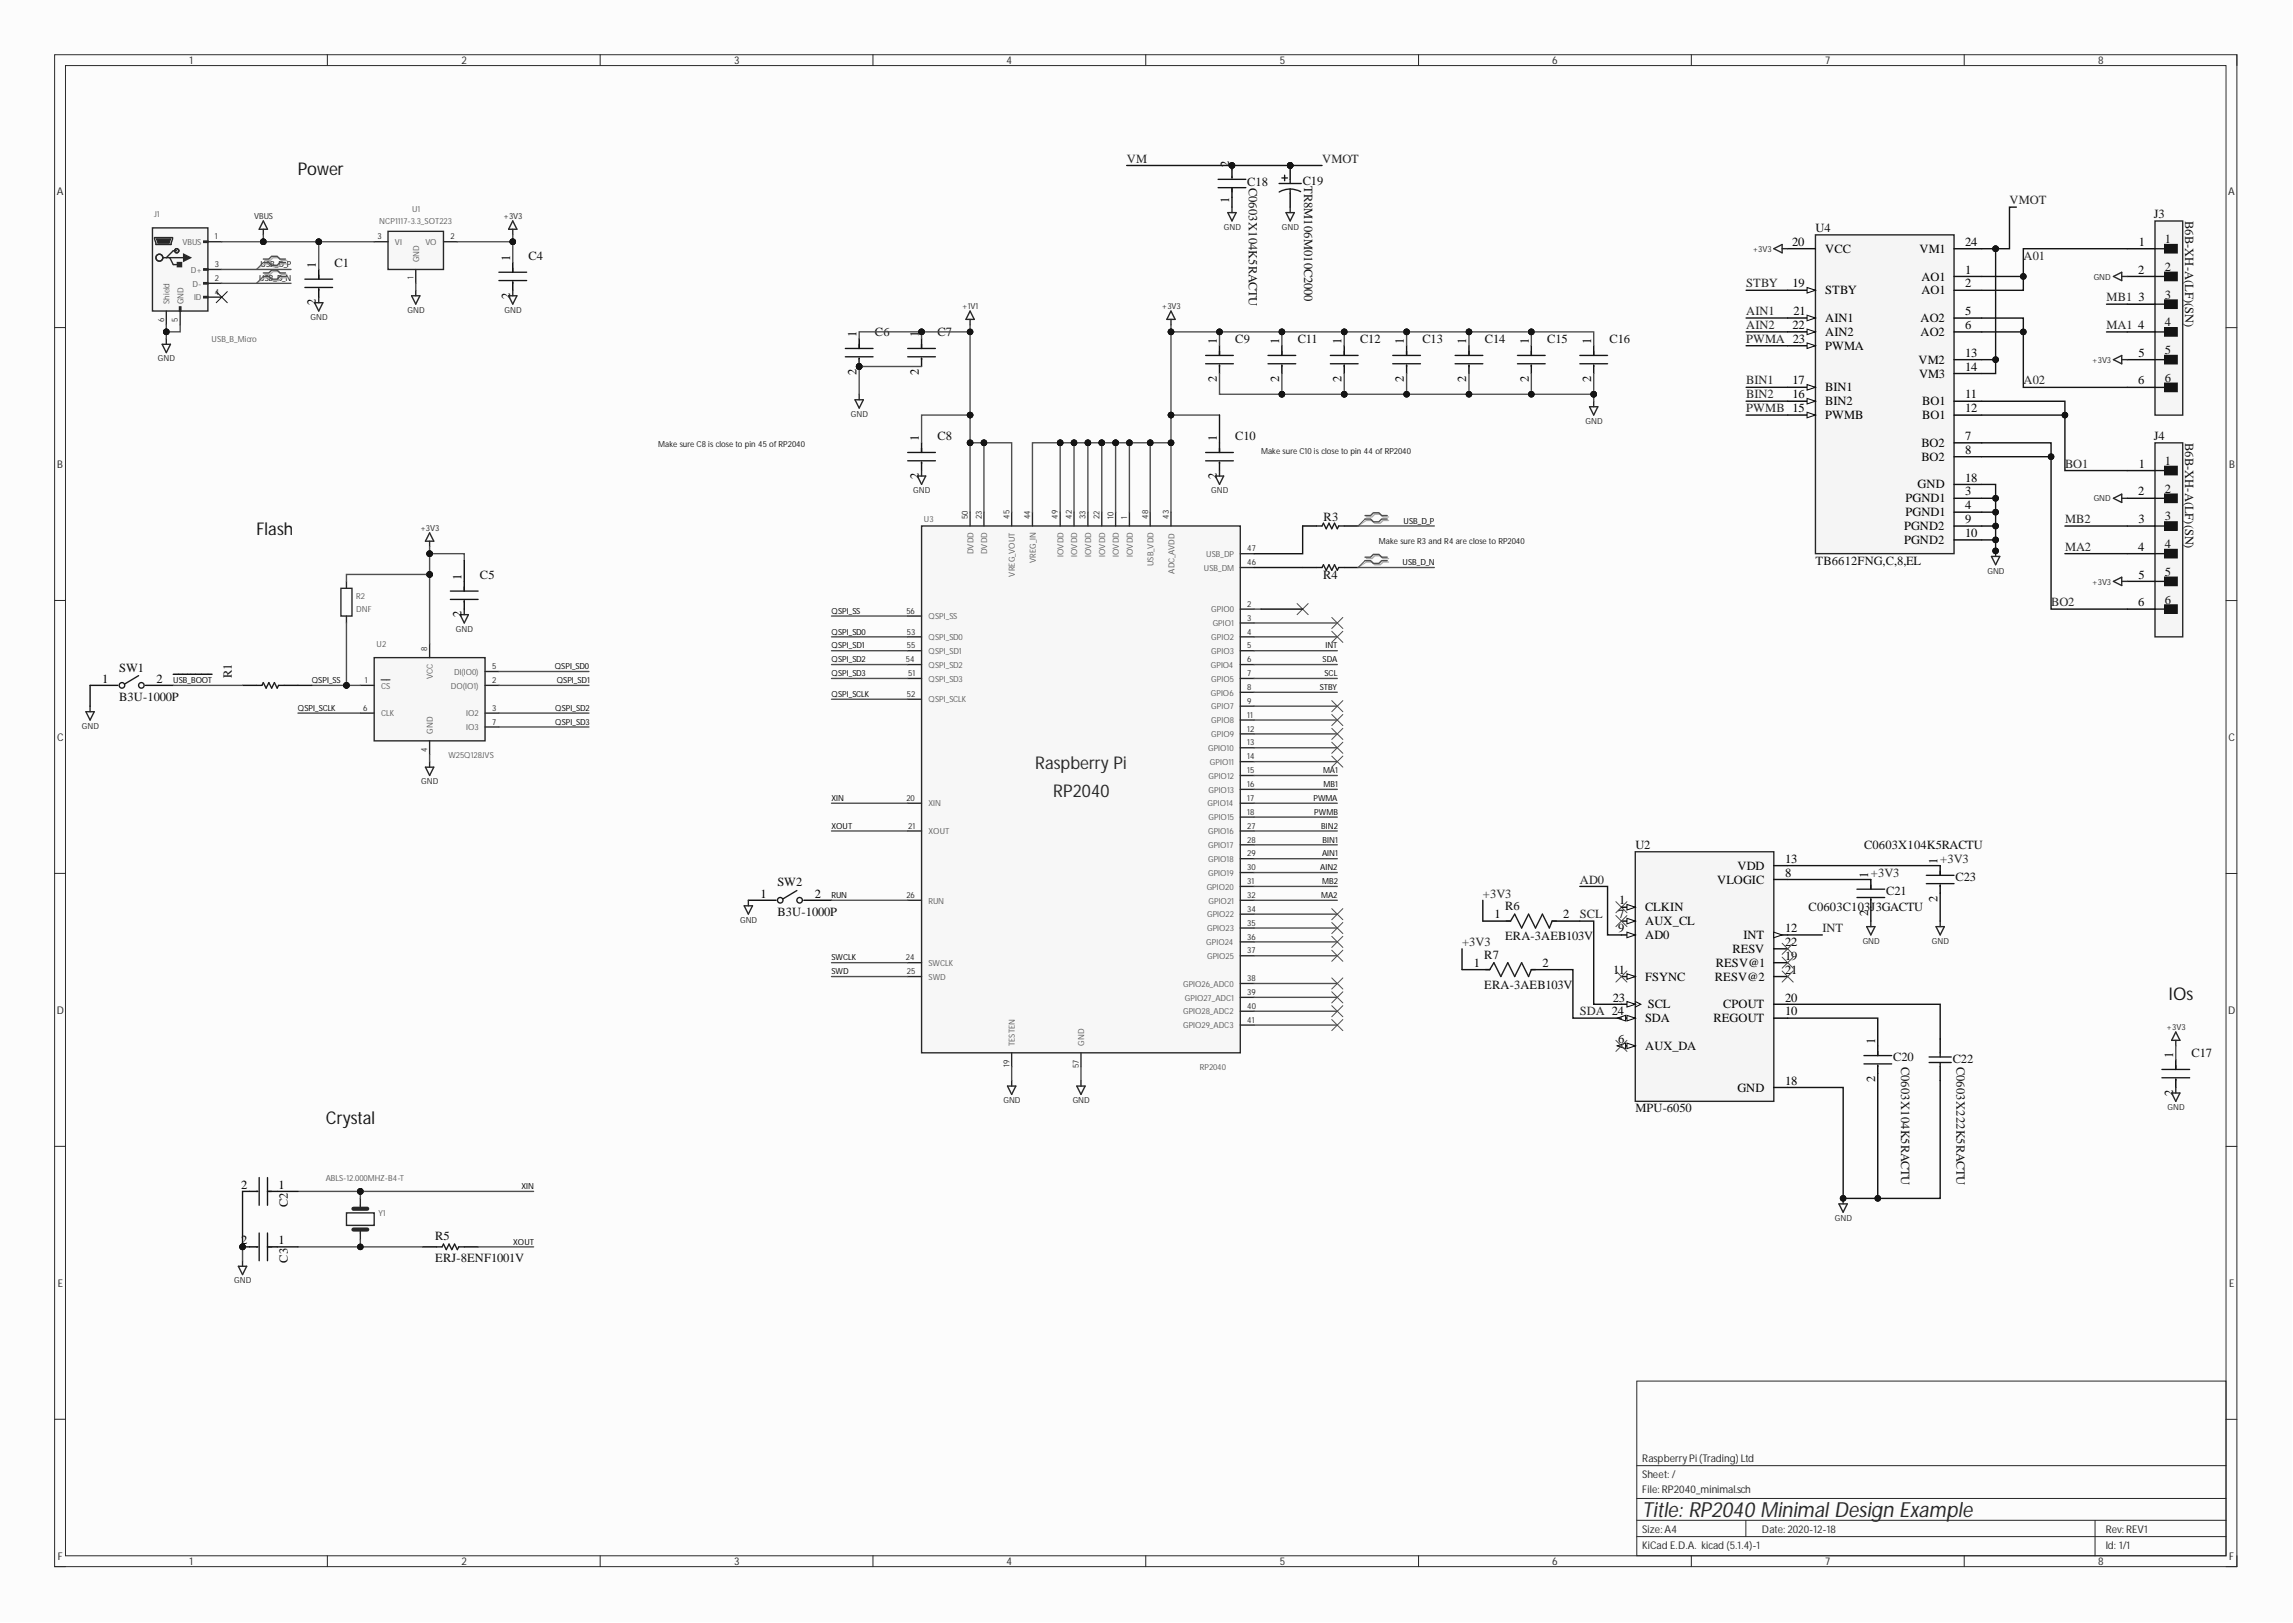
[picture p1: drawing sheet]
<svg xmlns="http://www.w3.org/2000/svg" width="420mm" height="297mm" viewBox="0 0 420 297" stroke-linecap="round" stroke-linejoin="round" font-family="sans-serif">
<defs><g id="words">
<text font-size="3.9" fill="#282828" x="300.7" y="277.6">Title: RP2040 Minimal Design Example</text>
<g font-size="3.2" fill="#151515">
<text x="54.6" y="32">Power</text>
<text x="46.9" y="97.9">Flash</text>
<text x="397.1" y="183">IOs</text>
<text x="59.6" y="205.8">Crystal</text>
</g>
<g font-size="3.2" fill="#282828">
<text x="189.5" y="140.7">Raspberry Pi</text>
<text x="192.8" y="145.8">RP2040</text>
</g>
<g font-size="2.3" fill="#262626">
<text x="206.3" y="29.8">VM</text>
<text x="242.1" y="29.8">VMOT</text>
<text x="367.9" y="37.4">VMOT</text>
<text x="370.5" y="47.5">A01</text>
<text x="319.7" y="52.6">STBY</text>
<text x="319.7" y="57.7">AIN1</text>
<text x="385.7" y="55.1">MB1</text>
<text x="319.7" y="60.2">AIN2</text>
<text x="319.7" y="62.8">PWMA 23</text>
<text x="385.7" y="60.2">MA1</text>
<text x="319.7" y="70.4">BIN1</text>
<text x="370.5" y="70.4">A02</text>
<text x="319.7" y="72.9">BIN2</text>
<text x="319.7" y="75.4">PWMB 15</text>
<text x="378.1" y="85.6">BO1</text>
<text x="378.1" y="95.7">MB2</text>
<text x="378.1" y="100.8">MA2</text>
<text x="375.5" y="111">BO2</text>
<text x="289.3" y="161.7">AD0</text>
<text x="342.5" y="160.5">+3V3</text>
<text x="355.2" y="157.9">+3V3</text>
<text x="271.5" y="164.3">+3V3</text>
<text x="267.7" y="173.1">+3V3</text>
<text x="289.3" y="168.1">SCL</text>
<text x="333.7" y="170.6">INT</text>
<text x="289.3" y="185.8">SDA 24</text>
</g>
<g font-size="2.3">
<text x="225.1" y="30.5" transform="rotate(-90 225.1 30.5)">2</text>
<text x="225.1" y="37.2" transform="rotate(-90 225.1 37.2)">1</text>
<text x="93.4" y="47.8" transform="rotate(-90 93.4 47.8)">1</text>
<text x="328.1" y="45">20</text>
<text x="334.2" y="46.3">VCC</text>
<text x="351.4" y="46.3">VM1</text>
<text x="359.8" y="45">24</text>
<text x="391.6" y="45">1</text>
<text x="57.9" y="49.1" transform="rotate(-90 57.9 49.1)">1</text>
<text x="328.2" y="52.6">19</text>
<text x="334.2" y="53.9">STBY</text>
<text x="351.8" y="51.3">AO1</text>
<text x="351.8" y="53.9">AO1</text>
<text x="359.8" y="50.1">1</text>
<text x="359.8" y="52.6">2</text>
<text x="391.4" y="50.1">2</text>
<text x="57.9" y="55.9" transform="rotate(-90 57.9 55.9)">2</text>
<text x="93.4" y="54.6" transform="rotate(-90 93.4 54.6)">2</text>
<text x="328.3" y="57.7">21</text>
<text x="334.2" y="58.9">AIN1</text>
<text x="351.6" y="58.9">AO2</text>
<text x="359.8" y="57.7">5</text>
<text x="391.5" y="55.1">3</text>
<text x="156.8" y="61.7" transform="rotate(-90 156.8 61.7)">1</text>
<text x="168.2" y="61.7" transform="rotate(-90 168.2 61.7)">1</text>
<text x="222.8" y="63" transform="rotate(-90 222.8 63)">1</text>
<text x="234.2" y="63" transform="rotate(-90 234.2 63)">1</text>
<text x="245.6" y="63" transform="rotate(-90 245.6 63)">1</text>
<text x="257" y="63" transform="rotate(-90 257 63)">1</text>
<text x="268.5" y="63" transform="rotate(-90 268.5 63)">1</text>
<text x="279.9" y="63" transform="rotate(-90 279.9 63)">1</text>
<text x="291.3" y="63" transform="rotate(-90 291.3 63)">1</text>
<text x="328.2" y="60.2">22</text>
<text x="334.2" y="64">PWMA</text>
<text x="334.2" y="61.5">AIN2</text>
<text x="351.6" y="61.5">AO2</text>
<text x="359.8" y="60.2">6</text>
<text x="359.8" y="65.3">13</text>
<text x="391.4" y="60.2">4</text>
<text x="391.5" y="65.3">5</text>
<text x="156.8" y="68.6" transform="rotate(-90 156.8 68.6)">2</text>
<text x="168.2" y="68.6" transform="rotate(-90 168.2 68.6)">2</text>
<text x="222.8" y="69.9" transform="rotate(-90 222.8 69.9)">2</text>
<text x="234.2" y="69.9" transform="rotate(-90 234.2 69.9)">2</text>
<text x="245.6" y="69.9" transform="rotate(-90 245.6 69.9)">2</text>
<text x="257" y="69.9" transform="rotate(-90 257 69.9)">2</text>
<text x="268.5" y="69.9" transform="rotate(-90 268.5 69.9)">2</text>
<text x="279.9" y="69.9" transform="rotate(-90 279.9 69.9)">2</text>
<text x="291.3" y="69.9" transform="rotate(-90 291.3 69.9)">2</text>
<text x="328.2" y="70.4">17</text>
<text x="334.2" y="71.6">BIN1</text>
<text x="351.3" y="66.6">VM2</text>
<text x="351.3" y="69.1">VM3</text>
<text x="359.8" y="67.8">14</text>
<text x="391.4" y="70.4">6</text>
<text x="328.2" y="72.9">16</text>
<text x="334.2" y="74.2">BIN2</text>
<text x="334.2" y="76.7">PWMB</text>
<text x="351.9" y="74.2">BO1</text>
<text x="351.9" y="76.7">BO1</text>
<text x="359.8" y="72.9">11</text>
<text x="359.8" y="75.4">12</text>
<text x="168.2" y="80.8" transform="rotate(-90 168.2 80.8)">1</text>
<text x="222.8" y="80.8" transform="rotate(-90 222.8 80.8)">1</text>
<text x="351.8" y="81.8">BO2</text>
<text x="359.8" y="80.5">7</text>
<text x="359.8" y="83.1">8</text>
<text x="168.2" y="87.6" transform="rotate(-90 168.2 87.6)">2</text>
<text x="222.8" y="87.6" transform="rotate(-90 222.8 87.6)">2</text>
<text x="351.1" y="89.4">GND</text>
<text x="351.8" y="84.3">BO2</text>
<text x="359.8" y="88.1">18</text>
<text x="391.6" y="85.6">1</text>
<text x="348.9" y="91.9">PGND1</text>
<text x="348.9" y="94.5">PGND1</text>
<text x="359.8" y="90.7">3</text>
<text x="359.8" y="93.2">4</text>
<text x="359.8" y="95.7">9</text>
<text x="391.4" y="90.7">2</text>
<text x="391.5" y="95.7">3</text>
<text x="348.6" y="97">PGND2</text>
<text x="348.6" y="99.6">PGND2</text>
<text x="359.8" y="98.3">10</text>
<text x="391.4" y="100.8">4</text>
<text x="84.5" y="106.1" transform="rotate(-90 84.5 106.1)">1</text>
<text x="391.5" y="105.9">5</text>
<text x="84.5" y="113" transform="rotate(-90 84.5 113)">2</text>
<text x="391.4" y="111">6</text>
<text x="18.7" y="124.9">1</text>
<text x="28.7" y="124.9">2</text>
<text x="314.4" y="161.7">VLOGIC</text>
<text x="318.1" y="159.2">VDD</text>
<text x="326.8" y="157.9">13</text>
<text x="326.8" y="160.5">8</text>
<text x="342" y="160.7" transform="rotate(-90 342 160.7)">1</text>
<text x="354.7" y="158.2" transform="rotate(-90 354.7 158.2)">1</text>
<text x="139.2" y="164.3">1</text>
<text x="149.2" y="164.3">2</text>
<text x="296.4" y="165.5">1</text>
<text x="301.2" y="166.8">CLKIN</text>
<text x="342" y="167.6" transform="rotate(-90 342 167.6)">2</text>
<text x="354.7" y="165" transform="rotate(-90 354.7 165)">2</text>
<text x="273.6" y="168.1">1</text>
<text x="286.2" y="168.1">2</text>
<text x="296.3" y="168.1">7</text>
<text x="296.3" y="170.6">9</text>
<text x="301.2" y="169.3">AUX_CL</text>
<text x="301.2" y="171.9">AD0</text>
<text x="319.2" y="171.9">INT</text>
<text x="326.8" y="170.6">12</text>
<text x="326.8" y="173.1">22</text>
<text x="269.8" y="177">1</text>
<text x="282.4" y="177">2</text>
<text x="295.3" y="178.2">11</text>
<text x="301.2" y="179.5">FSYNC</text>
<text x="314" y="179.5">RESV@2</text>
<text x="314.1" y="177">RESV@1</text>
<text x="317.2" y="174.4">RESV</text>
<text x="326.8" y="175.7">19</text>
<text x="326.8" y="178.2">21</text>
<text x="295.3" y="183.3">23</text>
<text x="301.7" y="184.6">SCL</text>
<text x="315.5" y="184.6">CPOUT</text>
<text x="326.8" y="183.3">20</text>
<text x="326.8" y="185.8">10</text>
<text x="296.3" y="190.9">6</text>
<text x="301.2" y="187.1">SDA</text>
<text x="313.7" y="187.1">REGOUT</text>
<text x="343.3" y="191.2" transform="rotate(-90 343.3 191.2)">1</text>
<text x="301.2" y="192.2">AUX_DA</text>
<text x="397.9" y="193.7" transform="rotate(-90 397.9 193.7)">1</text>
<text x="318.1" y="199.8">GND</text>
<text x="326.8" y="198.5">18</text>
<text x="343.3" y="198" transform="rotate(-90 343.3 198)">2</text>
<text x="397.9" y="200.6" transform="rotate(-90 397.9 200.6)">2</text>
<text x="44.2" y="217.6">2</text>
<text x="51" y="217.6">1</text>
<text x="44.2" y="227.7">2</text>
<text x="51" y="227.7">1</text>
</g>
<g font-size="2.3" fill="#0e0e0e">
<text x="228.4" y="34.1">C18</text>
<text x="228.6" y="34.3" transform="rotate(90 228.6 34.3)">C0603X104K5RACTU</text>
<text x="238.5" y="33.8">C19</text>
<text x="238.8" y="34.1" transform="rotate(90 238.8 34.1)">TR8M106M010C2000</text>
<text x="394.3" y="39.9">J3</text>
<text x="400.1" y="40.4" transform="rotate(90 400.1 40.4)">B6B-XH-A(LF)(SN)</text>
<text x="96.8" y="47.6">C4</text>
<text x="332.4" y="42.5">U4</text>
<text x="396.3" y="44.5">1</text>
<text x="61.2" y="48.9">C1</text>
<text x="396.3" y="49.6">2</text>
<text x="396.3" y="54.6">3</text>
<text x="396.3" y="59.7">4</text>
<text x="160.2" y="61.6">C6</text>
<text x="171.6" y="61.6">C7</text>
<text x="226.2" y="62.8">C9</text>
<text x="237.6" y="62.8">C11</text>
<text x="249" y="62.8">C12</text>
<text x="260.4" y="62.8">C13</text>
<text x="271.8" y="62.8">C14</text>
<text x="283.3" y="62.8">C15</text>
<text x="294.7" y="62.8">C16</text>
<text x="396.3" y="64.8">5</text>
<text x="396.3" y="69.9">6</text>
<text x="171.6" y="80.6">C8</text>
<text x="226.2" y="80.6">C10</text>
<text x="394.3" y="80.5">J4</text>
<text x="400.1" y="81" transform="rotate(90 400.1 81)">B6B-XH-A(LF)(SN)</text>
<text x="396.3" y="85.1">1</text>
<text x="242.3" y="95.4">R3</text>
<text x="396.3" y="90.2">2</text>
<text x="396.3" y="95.2">3</text>
<text x="396.3" y="100.3">4</text>
<text x="87.9" y="106">C5</text>
<text x="242.2" y="105.9">R4</text>
<text x="332.4" y="103.4">TB6612FNG,C,8,EL</text>
<text x="396.3" y="105.4">5</text>
<text x="396.3" y="110.5">6</text>
<text x="21.8" y="122.9">SW1</text>
<text x="42.5" y="124.1" transform="rotate(-90 42.5 124.1)">R1</text>
<text x="21.8" y="128.2">B3U-1000P</text>
<text x="299.4" y="155.4">U2</text>
<text x="341.3" y="155.4">C0603X104K5RACTU</text>
<text x="358" y="161.2">C23</text>
<text x="142.3" y="162.2">SW2</text>
<text x="142.3" y="167.6">B3U-1000P</text>
<text x="275.6" y="166.5">R6</text>
<text x="331.1" y="166.8">C0603C103J3GACTU</text>
<text x="345.3" y="163.8">C21</text>
<text x="275.6" y="172.1">ERA-3AEB103V</text>
<text x="271.8" y="175.4">R7</text>
<text x="271.8" y="181">ERA-3AEB103V</text>
<text x="346.6" y="194.2">C20</text>
<text x="348" y="195.2" transform="rotate(90 348 195.2)">C0603X104K5RACTU</text>
<text x="357.5" y="194.5">C22</text>
<text x="358.2" y="195.2" transform="rotate(90 358.2 195.2)">C0603X222K5RACTU</text>
<text x="401.2" y="193.5">C17</text>
<text x="299.4" y="203.6">MPU-6050</text>
<text x="52.7" y="220.9" transform="rotate(-90 52.7 220.9)">C2</text>
<text x="79.7" y="226.9">R5</text>
<text x="52.7" y="231.1" transform="rotate(-90 52.7 231.1)">C3</text>
<text x="79.7" y="231">ERJ-8ENF1001V</text>
</g>
<g font-size="1.9" fill="#282828">
<text x="34.7" y="11.7">1</text>
<text x="84.5" y="11.7">2</text>
<text x="134.4" y="11.7">3</text>
<text x="184.3" y="11.7">4</text>
<text x="234.3" y="11.7">5</text>
<text x="284.2" y="11.7">6</text>
<text x="334.2" y="11.7">7</text>
<text x="384.2" y="11.7">8</text>
<text x="10.4" y="35.8">A</text>
<text x="407.9" y="35.8">A</text>
<text x="10.5" y="85.7">B</text>
<text x="408.1" y="85.7">B</text>
<text x="10.5" y="135.7">C</text>
<text x="408" y="135.7">C</text>
<text x="10.4" y="185.6">D</text>
<text x="407.9" y="185.6">D</text>
<text x="10.6" y="235.6">E</text>
<text x="408.1" y="235.6">E</text>
<text x="300.7" y="267.5">RaspberryPi (Trading) Ltd</text>
<text x="300.7" y="273.2">File:RP2040_minimal.sch</text>
<text x="300.7" y="270.5">Sheet: /</text>
<text x="300.7" y="280.6">Size:A4</text>
<text x="322.6" y="280.6">Date:2020-12-18</text>
<text x="385.5" y="280.6">Rev:REV1</text>
<text x="10.6" y="285.5">F</text>
<text x="34.7" y="286.5">1</text>
<text x="84.5" y="286.5">2</text>
<text x="134.4" y="286.5">3</text>
<text x="184.3" y="286.5">4</text>
<text x="234.3" y="286.5">5</text>
<text x="284.2" y="286.5">6</text>
<text x="300.7" y="283.4">KiCad E.D.A. kicad (5.1.4)-1</text>
<text x="334.2" y="286.5">7</text>
<text x="384.2" y="286.5">8</text>
<text x="385.5" y="283.4">Id: 1/1</text>
<text x="408.1" y="285.5">F</text>
</g>
<g font-size="1.5" fill="#5d5d5d">
<text x="28.2" y="39.7">J1</text>
<text x="69.4" y="41">NCP1117-3.3_SOT223</text>
<text x="75.4" y="38.7">U1</text>
<text x="33.4" y="44.8">VBUS</text>
<text x="72.3" y="44.8">VI</text>
<text x="77.9" y="44.8">VO</text>
<text x="34.9" y="49.9">D+</text>
<text x="35.3" y="52.4">D-</text>
<text x="76.7" y="48" transform="rotate(-90 76.7 48)">GND</text>
<text x="31" y="55.7" transform="rotate(-90 31 55.7)">Shield</text>
<text x="33.6" y="55.7" transform="rotate(-90 33.6 55.7)">GND</text>
<text x="35.5" y="55">ID</text>
<text x="38.7" y="62.6">USB_B_Micro</text>
<text x="169.2" y="95.6">U3</text>
<text x="178.2" y="101.4" transform="rotate(-90 178.2 101.4)">DVDD</text>
<text x="180.7" y="101.4" transform="rotate(-90 180.7 101.4)">DVDD</text>
<text x="194.7" y="101.9" transform="rotate(-90 194.7 101.9)">IOVDD</text>
<text x="197.2" y="101.9" transform="rotate(-90 197.2 101.9)">IOVDD</text>
<text x="199.8" y="101.9" transform="rotate(-90 199.8 101.9)">IOVDD</text>
<text x="202.3" y="101.9" transform="rotate(-90 202.3 101.9)">IOVDD</text>
<text x="204.9" y="101.9" transform="rotate(-90 204.9 101.9)">IOVDD</text>
<text x="207.4" y="101.9" transform="rotate(-90 207.4 101.9)">IOVDD</text>
<text x="220.8" y="101.9">USB_DP</text>
<text x="185.8" y="105.6" transform="rotate(-90 185.8 105.6)">VREG_VOUT</text>
<text x="189.6" y="103" transform="rotate(-90 189.6 103)">VREG_IN</text>
<text x="211.2" y="103.6" transform="rotate(-90 211.2 103.6)">USB_VDD</text>
<text x="215" y="105" transform="rotate(-90 215 105)">ADC_AVDD</text>
<text x="220.4" y="104.5">USB_DM</text>
<text x="65.2" y="112">DNF</text>
<text x="65.2" y="109.7">R2</text>
<text x="170" y="113.3">QSPI_SS</text>
<text x="221.8" y="112.1">GPIO0</text>
<text x="68.9" y="118.4">U2</text>
<text x="170" y="119.7">QSPI_SD1</text>
<text x="170" y="117.1">QSPI_SD0</text>
<text x="221.8" y="117.1">GPIO2</text>
<text x="221.8" y="119.7">GPIO3</text>
<text x="222" y="114.6">GPIO1</text>
<text x="79.3" y="124.3" transform="rotate(-90 79.3 124.3)">VCC</text>
<text x="83.1" y="123.5">DI(IO0)</text>
<text x="170" y="124.8">QSPI_SD3</text>
<text x="170" y="122.2">QSPI_SD2</text>
<text x="221.7" y="122.2">GPIO4</text>
<text x="221.8" y="124.8">GPIO5</text>
<text x="69.8" y="131.1">CLK</text>
<text x="69.8" y="126">CS</text>
<text x="82.5" y="126">DO(IO1)</text>
<text x="85.3" y="131.1">IO2</text>
<text x="170" y="128.6">QSPI_SCLK</text>
<text x="221.7" y="127.3">GPIO6</text>
<text x="221.8" y="129.8">GPIO7</text>
<text x="79.3" y="134.3" transform="rotate(-90 79.3 134.3)">GND</text>
<text x="85.3" y="133.6">IO3</text>
<text x="221.2" y="137.4">GPIO10</text>
<text x="221.8" y="134.9">GPIO9</text>
<text x="221.8" y="132.4">GPIO8</text>
<text x="82.1" y="138.7">W25Q128JVS</text>
<text x="221.3" y="142.5">GPIO12</text>
<text x="221.5" y="140">GPIO11</text>
<text x="170" y="147.6">XIN</text>
<text x="221.1" y="147.6">GPIO14</text>
<text x="221.3" y="145.1">GPIO13</text>
<text x="170" y="152.7">XOUT</text>
<text x="221.2" y="155.2">GPIO17</text>
<text x="221.2" y="152.7">GPIO16</text>
<text x="221.3" y="150.1">GPIO15</text>
<text x="221.2" y="157.7">GPIO18</text>
<text x="221.2" y="160.3">GPIO19</text>
<text x="170" y="165.4">RUN</text>
<text x="220.9" y="162.8">GPIO20</text>
<text x="221" y="167.9">GPIO22</text>
<text x="221.3" y="165.4">GPIO21</text>
<text x="220.8" y="173">GPIO24</text>
<text x="221" y="170.4">GPIO23</text>
<text x="170" y="176.8">SWCLK</text>
<text x="170" y="179.3">SWD</text>
<text x="221" y="175.5">GPIO25</text>
<text x="216.6" y="180.6">GPIO26_ADC0</text>
<text x="216.6" y="185.7">GPIO28_ADC2</text>
<text x="216.9" y="183.1">GPIO27_ADC1</text>
<text x="185.8" y="191.4" transform="rotate(-90 185.8 191.4)">TESTEN</text>
<text x="198.5" y="191.4" transform="rotate(-90 198.5 191.4)">GND</text>
<text x="216.6" y="188.2">GPIO29_ADC3</text>
<text x="219.7" y="195.8">RP2040</text>
<text x="59.6" y="216.1">ABLS-12.000MHZ-B4-T</text>
<text x="69.3" y="222.5">Y1</text>
</g>
<g font-size="1.5" fill="#262626">
<text x="46.5" y="40">VBUS</text>
<text x="92.2" y="40">+3V3</text>
<text x="224" y="42">GND</text>
<text x="234.7" y="42">GND</text>
<text x="320.9" y="46.1">+3V3</text>
<text x="383.3" y="51.2">GND</text>
<text x="56.8" y="58.5">GND</text>
<text x="74.6" y="57.3">GND</text>
<text x="92.4" y="57.3">GND</text>
<text x="176.2" y="56.5">+1V1</text>
<text x="212.7" y="56.5">+3V3</text>
<text x="28.9" y="66.1">GND</text>
<text x="383.1" y="66.4">+3V3</text>
<text x="155.8" y="76.3">GND</text>
<text x="290.3" y="77.6">GND</text>
<text x="167.2" y="90.2">GND</text>
<text x="221.8" y="90.2">GND</text>
<text x="383.3" y="91.8">GND</text>
<text x="77" y="97.1">+3V3</text>
<text x="363.9" y="105">GND</text>
<text x="383.1" y="107">+3V3</text>
<text x="83.5" y="115.6">GND</text>
<text x="15" y="133.4">GND</text>
<text x="77.1" y="143.5">GND</text>
<text x="135.5" y="168.9">GND</text>
<text x="341" y="172.7">GND</text>
<text x="353.7" y="172.7">GND</text>
<text x="396.7" y="188.5">+3V3</text>
<text x="183.7" y="201.9">GND</text>
<text x="196.4" y="201.9">GND</text>
<text x="396.8" y="203.2">GND</text>
<text x="335.9" y="223.5">GND</text>
<text x="42.9" y="234.9">GND</text>
</g>
<g font-size="1.5" fill="#282828">
<text x="39.3" y="43.8">1</text>
<text x="69.1" y="43.8">3</text>
<text x="82.5" y="43.8">2</text>
<text x="39.3" y="54">4</text>
<text x="39.3" y="48.9">3</text>
<text x="39.3" y="51.4">2</text>
<text x="75.7" y="51" transform="rotate(-90 75.7 51)">1</text>
<text x="30" y="58.9" transform="rotate(-90 30 58.9)">6</text>
<text x="32.6" y="58.9" transform="rotate(-90 32.6 58.9)">5</text>
<text x="177.2" y="95" transform="rotate(-90 177.2 95)">50</text>
<text x="179.7" y="95" transform="rotate(-90 179.7 95)">23</text>
<text x="184.8" y="95" transform="rotate(-90 184.8 95)">45</text>
<text x="188.6" y="95" transform="rotate(-90 188.6 95)">44</text>
<text x="193.7" y="95" transform="rotate(-90 193.7 95)">49</text>
<text x="196.2" y="95" transform="rotate(-90 196.2 95)">42</text>
<text x="198.8" y="95" transform="rotate(-90 198.8 95)">33</text>
<text x="201.3" y="95" transform="rotate(-90 201.3 95)">22</text>
<text x="203.8" y="95" transform="rotate(-90 203.8 95)">10</text>
<text x="206.4" y="95" transform="rotate(-90 206.4 95)">1</text>
<text x="210.2" y="95" transform="rotate(-90 210.2 95)">48</text>
<text x="214" y="95" transform="rotate(-90 214 95)">43</text>
<text x="228.4" y="100.9">47</text>
<text x="228.4" y="103.4">46</text>
<text x="165.9" y="112.3">56</text>
<text x="228.4" y="111.1">2</text>
<text x="228.4" y="113.6">3</text>
<text x="78.2" y="119.1" transform="rotate(-90 78.2 119.1)">8</text>
<text x="166" y="118.7">55</text>
<text x="166" y="116.1">53</text>
<text x="228.4" y="116.1">4</text>
<text x="228.4" y="118.7">5</text>
<text x="66.8" y="125">1</text>
<text x="90.1" y="122.5">5</text>
<text x="90.1" y="125">2</text>
<text x="165.9" y="121.2">54</text>
<text x="166.3" y="123.7">51</text>
<text x="228.4" y="121.2">6</text>
<text x="228.4" y="123.7">7</text>
<text x="66.5" y="130.1">6</text>
<text x="90.1" y="130.1">3</text>
<text x="166" y="127.6">52</text>
<text x="228.4" y="128.8">9</text>
<text x="228.4" y="126.3">8</text>
<text x="228.4" y="131.4">11</text>
<text x="78.2" y="137.6" transform="rotate(-90 78.2 137.6)">4</text>
<text x="90.1" y="132.6">7</text>
<text x="228.4" y="136.4">13</text>
<text x="228.4" y="133.9">12</text>
<text x="228.4" y="141.5">15</text>
<text x="228.4" y="139">14</text>
<text x="165.9" y="146.6">20</text>
<text x="228.4" y="144">16</text>
<text x="228.4" y="146.6">17</text>
<text x="228.4" y="149.1">18</text>
<text x="166.3" y="151.7">21</text>
<text x="228.4" y="154.2">28</text>
<text x="228.4" y="151.7">27</text>
<text x="228.4" y="156.7">29</text>
<text x="228.4" y="159.3">30</text>
<text x="228.4" y="161.8">31</text>
<text x="165.9" y="164.3">26</text>
<text x="228.4" y="166.9">34</text>
<text x="228.4" y="164.3">32</text>
<text x="228.4" y="172">36</text>
<text x="228.4" y="169.4">35</text>
<text x="165.9" y="175.8">24</text>
<text x="166" y="178.3">25</text>
<text x="228.4" y="174.5">37</text>
<text x="228.4" y="179.6">38</text>
<text x="228.4" y="184.6">40</text>
<text x="228.4" y="182.1">39</text>
<text x="228.4" y="187.2">41</text>
<text x="184.8" y="195.2" transform="rotate(-90 184.8 195.2)">19</text>
<text x="197.5" y="195.5" transform="rotate(-90 197.5 195.5)">57</text>
</g>
<g font-size="1.5">
<text x="47.4" y="51.4">USB_D_N</text>
<text x="47.7" y="48.9">USB_D_P</text>
<text x="257" y="95.8">USB_D_P</text>
<text x="256.8" y="103.4">USB_D_N</text>
<text x="152.2" y="112.3">QSPI_SS</text>
<text x="152.2" y="116.1">QSPI_SD0</text>
<text x="152.2" y="118.7">QSPI_SD1</text>
<text x="242.7" y="118.7">INT</text>
<text x="31.7" y="125">USB_BOOT</text>
<text x="57.1" y="125">QSPI_SS</text>
<text x="101.6" y="122.5">QSPI_SD0</text>
<text x="101.9" y="125">QSPI_SD1</text>
<text x="152.2" y="121.2">QSPI_SD2</text>
<text x="152.2" y="123.7">QSPI_SD3</text>
<text x="242.1" y="121.2">SDA</text>
<text x="242.5" y="123.7">SCL</text>
<text x="54.6" y="130.1">QSPI_SCLK</text>
<text x="101.7" y="130.1">QSPI_SD2</text>
<text x="152.2" y="127.6">QSPI_SCLK</text>
<text x="241.6" y="126.3">STBY</text>
<text x="101.7" y="132.6">QSPI_SD3</text>
<text x="242.2" y="141.5">MA1</text>
<text x="152.2" y="146.6">XIN</text>
<text x="240.5" y="146.6">PWMA</text>
<text x="240.6" y="149.1">PWMB</text>
<text x="242.3" y="144">MB1</text>
<text x="152.2" y="151.7">XOUT</text>
<text x="241.9" y="151.7">BIN2</text>
<text x="242.1" y="154.2">BIN1</text>
<text x="241.7" y="159.3">AIN2</text>
<text x="242.1" y="156.7">AIN1</text>
<text x="242.1" y="161.8">MB2</text>
<text x="152.2" y="164.3">RUN</text>
<text x="241.9" y="164.3">MA2</text>
<text x="152.2" y="175.8">SWCLK</text>
<text x="152.2" y="178.3">SWD</text>
<text x="95.5" y="217.6">XIN</text>
<text x="94" y="227.8">XOUT</text>
</g>
<g font-size="1.5" fill="#151515">
<text x="120.5" y="81.9">Make sure C8 is close to pin 45 of RP2040</text>
<text x="230.9" y="83.1">Make sure C10 is close to pin 44 of RP2040</text>
<text x="252.5" y="99.6">Make sure R3 and R4 are close to RP2040</text>
</g>
</g></defs>
<g fill="#fcfcfc">
<path d="M0 0h419.5v296.7h-419.5z" fill-rule="evenodd"/>
<path d="M0 0h419.5v296.7h-419.5z" fill-rule="evenodd"/>
</g>
<g fill="none" stroke="#282828" stroke-width=".18">
<path d="M10 10h399.5v276.7h-399.5zM12 12h395.5v272.7h-395.5zM59.9 10v2M109.9 10v2M159.8 10v2M209.8 10v2M259.7 10v2M309.7 10v2M359.6 10v2M409.5 10v2M10 60h2M407.5 60h2"/>
<path d="M10 109.9h2M407.5 109.9h2M10 159.8h2M407.5 159.9h2M10 209.8h2M407.5 209.8h2M10 259.8h2M299.7 252.8h107.8v31.9h-107.8zM407.5 259.8h2M299.7 278.2h107.8M299.7 274.2h107.8M299.7 268.2h107.8"/>
<path d="M319.6 278.2v3M383.6 278.2v6.5M10 286.7h2M59.9 284.7v2M109.9 284.7v2M159.8 284.7v2M209.8 284.7v2M259.7 284.7v2M299.7 281.2h107.8M309.7 284.7v2M359.6 284.7v2M409.5 284.7v2h-2"/>
</g>
<path d="M168.7 96.3h58.4v96.4h-58.4z" fill-rule="evenodd" fill="#f7f7f7"/>
<g fill="none" stroke="#282828" stroke-width=".25">
<path d="M168.7 96.3h58.4v96.4h-58.4zM177.6 93.7v2.6M180.1 93.7v2.6M185.2 93.7v2.6M189 93.7v2.6M194.1 93.7v2.6M196.6 93.7v2.6M199.2 93.7v2.6M201.7 93.7v2.6M204.2 93.7v2.6M206.8 93.7v2.6M210.6 93.7v2.6"/>
<path d="M214.4 93.7v2.6M166.2 116.6h2.5M166.2 112.7h2.5M166.2 119.1h2.5M227.1 101.3h2.5M227.1 103.9h2.5M227.1 116.6h2.5M227.1 119.1h2.5M227.1 111.5h2.5M227.1 114h2.5M166.2 121.6h2.5M166.2 124.2h2.5"/>
<path d="M166.2 128h2.5M227.1 121.6h2.5M227.1 129.2h2.5M227.1 126.7h2.5M227.1 124.2h2.5M227.1 139.4h2.5M227.1 136.9h2.5M227.1 134.3h2.5M227.1 131.8h2.5M166.2 147h2.5M166.2 152.1h2.5M227.1 144.5h2.5"/>
<path d="M227.1 141.9h2.5M227.1 147h2.5M227.1 149.5h2.5M227.1 157.2h2.5M227.1 154.6h2.5M227.1 159.7h2.5M227.1 152.1h2.5M166.2 164.8h2.5M166.2 176.2h2.5M166.2 178.7h2.5M227.1 174.9h2.5M227.1 172.4h2.5"/>
<path d="M227.1 169.8h2.5M227.1 180h2.5M227.1 167.3h2.5M227.1 164.8h2.5M227.1 162.2h2.5M185.2 192.7v2.5M197.9 192.7v2.5M227.1 187.6h2.5M227.1 185.1h2.5M227.1 182.5h2.5"/>
</g>
<path d="M45.7 218h1.5M49 218h1.7M45.7 228.2h1.5M49 228.2h1.7" fill="none" stroke="#000" stroke-width=".25"/>
<path d="M46.9 218h.3M47.4 215.5v5.1M49 215.5v5.1M49 218h.7M46.9 228.2h.3M47.4 225.7v5M49 225.7v5M49 228.2h.7" fill="none" stroke="#1c1c1c" stroke-width=".25"/>
<path d="M43.6 231.8h1.6l-.8 1.5zM44.4 230.7v1.1" fill="none" stroke="#262626" stroke-width=".25"/>
<path d="M27.9 41.7h10.2v15.2h-10.2z" fill-rule="evenodd" fill="#f7f7f7"/>
<path d="M27.9 41.7h10.2v15.2h-10.2z" fill="none" stroke="#282828" stroke-width=".25"/>
<path d="M28.7 43.7h2.5l-.2 .8h-2.1z" fill-rule="evenodd" fill="#282828"/>
<path d="M28.7 43.7h2.5l-.2 .8h-2.1z" fill="none" stroke="#282828" stroke-width=".25"/>
<path d="M32.5 48h.7v.8h-.7z" fill-rule="evenodd" fill="#282828"/>
<path d="M32.5 48h.7v.8h-.7z" fill="none" stroke="#282828" stroke-width=".25"/>
<path d="M33.6 46.5l1.3 .7-1.3 .6z" fill="#282828"/>
<g fill="none" stroke="#282828" stroke-width=".25">
<path d="M28.3 43.5h3.3v.2l-.3 1h-2.8zM29.8 47.2h3.8M30.4 56.9v2.6M31.1 47.2l.6 1.2h1.3M32.4 45.9h-.7l-1.3 1.3M32.9 56.2h.2v.7h-.2zM33 56.9v2.6M33.6 46.5l1.3 .7-1.3 .6zM37.3 51.7h.8v.3h-.8zM37.3 54.3h.8v.2h-.8zM37.3 44.1h.8v.3h-.8zM37.3 49.2h.8v.2h-.8z"/>
<path d="M38.1 54.4h2.5M38.1 44.2h2.5M38.1 49.3h2.5M38.1 51.9h2.5"/>
<circle cx="29.2" cy="47.2" r=".63"/>
<circle cx="32.4" cy="45.9" r=".38"/>
</g>
<path d="M177.6 56.9l.8 1.6h-1.6zM177.6 58.5v1M214.4 56.9l.7 1.6h-1.5zM214.4 58.5v1M29.7 63h1.5l-.8 1.5zM30.4 62v1M184.5 198.8h1.5l-.8 1.5zM185.2 197.8v1M197.1 198.8h1.6l-.8 1.5zM197.9 197.8v1" fill="none" stroke="#262626" stroke-width=".25"/>
<g fill="none" stroke="#000" stroke-width=".25">
<path d="M223.3 63.3v1.8M223.3 66.8v1.5M234.7 63.3v1.8M234.7 66.8v1.5M246.1 63.3v1.8M246.1 66.8v1.5M257.5 63.3v1.8M257.5 66.8v1.5M268.9 63.3v1.8M268.9 66.8v1.5M280.4 63.3v1.8M280.4 66.8v1.5"/>
<path d="M291.8 63.3v1.8M291.8 66.8v1.5M238.5 103.9h2.5M246.1 103.9h2.5"/>
</g>
<g fill="none" stroke="#1c1c1c" stroke-width=".25">
<path d="M220.7 65.1h5.1M220.7 66.6h5.1M223.3 64.3v.8M223.3 66.8v.3M232.1 65.1h5.1M232.1 66.6h5.1M234.7 64.3v.8M234.7 66.8v.3M243.6 65.1h5M243.6 66.6h5M246.1 64.3v.8M246.1 66.8v.3"/>
<path d="M255 65.1h5.1M255 66.6h5.1M257.5 64.3v.8M257.5 66.8v.3M266.4 65.1h5.1M266.4 66.6h5.1M268.9 64.3v.8M268.9 66.8v.3M277.8 65.1h5.1M277.8 66.6h5.1M280.4 64.3v.8M280.4 66.8v.3"/>
<path d="M289.2 65.1h5.1M289.2 66.6h5.1M291.8 64.3v.8M291.8 66.8v.3M241 103.9h1l.3-.5 .5 1 .5-1 .5 1 .5-1 .5 1 .3-.5h1"/>
</g>
<circle cx="157.3" cy="67.1" r=".51" fill="#0e0e0e"/>
<circle cx="157.3" cy="67.1" r=".51" fill="none" stroke="#0e0e0e" stroke-width=".18"/>
<path d="M157.3 62v1.8M157.3 65.6v1.5" fill="none" stroke="#000" stroke-width=".25"/>
<circle cx="157.3" cy="67.1" r=".51" fill="#0e0e0e"/>
<circle cx="157.3" cy="67.1" r=".51" fill="none" stroke="#0e0e0e" stroke-width=".18"/>
<g fill="none" stroke="#1c1c1c" stroke-width=".25">
<path d="M154.8 63.8h5M154.8 65.3h5M157.3 63v.8M157.3 65.6v.2M166.2 63.8h5.1M166.2 65.3h5.1M168.7 63v.8M168.7 65.6v.2M166.2 82.8h5.1M166.2 84.3h5.1M168.7 82v.8M168.7 84.6v.2"/>
<path d="M220.7 82.8h5.1M220.7 84.3h5.1M223.3 82.1v.7M223.3 84.6v.2M82.5 108.2h5M82.5 109.7h5M85 107.4v.8M85 110v.2M46.9 125.4h1.1l.2-.5 .5 1 .5-1 .5 1 .5-1 .5 1 .3-.5h1"/>
</g>
<path d="M168.7 62v1.8M168.7 65.6v1.5M168.7 81v1.8M168.7 84.6v1.5M223.3 81v1.8M223.3 84.6v1.5M85 106.4v1.8M85 110v1.5M44.4 125.4h2.5M52 125.4h2.5" fill="none" stroke="#000" stroke-width=".25"/>
<g fill="none" stroke="#262626" stroke-width=".25">
<path d="M156.5 73.2h1.6l-.8 1.5zM157.3 72.2v1M291 74.4h1.5l-.7 1.6zM291.8 73.4v1M78.7 99v1.1M78.7 97.5l.7 1.5h-1.5zM168 87.1h1.5l-.8 1.5zM168.7 86.1v1M222.5 87.1h1.5l-.7 1.6zM223.3 86.1v1M84.2 112.5h1.6l-.8 1.5zM85 111.5v1"/>
<path d="M78.7 139.4v1M77.9 140.4h1.5l-.7 1.5z"/>
</g>
<path d="M62.4 107.7h2v5h-2zM63.4 106.4v1.3M63.4 112.7v1.3" fill="none" stroke="#282828" stroke-width=".25"/>
<path d="M68.5 120.4h20.3v15.2h-20.3z" fill-rule="evenodd" fill="#f7f7f7"/>
<path d="M78.7 117.8v2.6M66 130.5h2.5M66 125.4h2.5M68.5 120.4h20.3v15.2h-20.3zM78.7 135.6v2.5M88.8 130.5h2.5M88.8 122.9h2.5M88.8 133h2.5M88.8 125.4h2.5" fill="none" stroke="#282828" stroke-width=".25"/>
<path d="M69.8 124.4h1.6" fill="none" stroke="#5d5d5d" stroke-width=".25"/>
<path d="M71 42.3h10.2v7h-10.2z" fill-rule="evenodd" fill="#f7f7f7"/>
<path d="M68.5 44.2h2.5M71 42.3h10.2v7h-10.2zM76.1 49.3v2.6M81.2 44.2h2.5M66 219.3v1.9M63.4 222h5.1v2.3h-5.1zM66 225v1.9" fill="none" stroke="#282828" stroke-width=".25"/>
<g fill="none" stroke="#262626" stroke-width=".25">
<path d="M48.2 40.4l.8 1.6h-1.6zM48.2 42v1M57.6 55.4h1.5l-.7 1.5zM58.4 54.4v1M75.4 54.1h1.5l-.8 1.6zM76.1 53.1v1M93.1 54.1h1.5l-.7 1.6zM93.9 40.4l.7 1.6h-1.5zM93.9 42v1M93.9 53.1v1M15.7 130.3h1.6l-.8 1.5zM16.5 129.2v1.1"/>
<path d="M398.3 188.9l.8 1.5h-1.5zM398.3 190.4v1M398.3 199v1M397.6 200h1.5l-.8 1.6z"/>
</g>
<g fill="none" stroke="#000" stroke-width=".25">
<path d="M58.4 49.3v1.8M58.4 52.9v1.5M93.9 48v1.8M93.9 51.6v1.5M238.5 96.3h2.5M246.1 96.3h2.5M31.7 123.4h7.1M355.2 158.4v1.8M342.5 161v1.7M342.5 164.5v1.5M355.2 162v1.5M343.8 191.4v1.8"/>
<path d="M343.8 195v1.5M355.2 190.1v2.6M355.2 195.2v2.6M398.3 194v1.7M398.3 197.5v1.5"/>
</g>
<g fill="none" stroke="#1c1c1c" stroke-width=".25">
<path d="M55.8 51.1h5.1M55.8 52.6h5.1M58.4 50.3v.8M58.4 52.9v.2M91.3 49.8h5.1M91.3 51.3h5.1M93.9 49.1v.7M93.9 51.6v.3M241 96.3h1l.3-.5 .5 1 .5-1 .5 1 .5-1 .5 1 .3-.5h1M355.2 159.4v.8M340 162.7h5.1M340 164.3h5.1"/>
<path d="M342.5 162v.7M342.5 164.5v.3M352.7 160.2h5M352.7 161.7h5M355.2 162v.2M341.3 193.2h5M341.3 194.7h5M343.8 192.4v.8M343.8 195v.2M353.2 194.5h4M353.2 193.4h4M355.2 192.7v.7"/>
<path d="M355.2 194.5v.7M395.8 195.7h5.1M395.8 197.3h5.1M398.3 195v.7M398.3 197.5v.3"/>
</g>
<path d="M64.7 225h2.5M64.7 221.2h2.5" fill="none" stroke="#282828" stroke-width=".76"/>
<path d="M39.6 53.4l2 2M41.6 53.4l-2 2" fill="none" stroke="#0f0f0f" stroke-width=".18"/>
<path d="M332.4 43h25.3v58.3h-25.3z" fill-rule="evenodd" fill="#f5f5f5"/>
<path d="M332.4 43h25.3v58.3h-25.3z" fill="none" stroke="#262626" stroke-width=".25"/>
<g fill="none" stroke="#000" stroke-width=".25">
<path d="M327.3 45.5h5.1M357.7 50.6h5.1M357.7 53.1h5.1M357.7 58.2h5.1M357.7 45.5h5.1M327.3 70.9h5.1M357.7 60.7h5.1M357.7 73.4h5.1M357.7 76h5.1M357.7 65.8h5.1M357.7 68.4h5.1M357.7 81h5.1"/>
<path d="M357.7 83.6h5.1"/>
</g>
<path d="M330.8 70.4l1.6 .5-1.6 .5z" fill="#fbfbfb"/>
<path d="M330.8 70.4l1.6 .5-1.6 .5z" fill="none" stroke="#000" stroke-width=".18"/>
<path d="M327.3 73.4h5.1" fill="none" stroke="#000" stroke-width=".25"/>
<path d="M330.8 72.9l1.6 .5-1.6 .5z" fill="#fbfbfb"/>
<path d="M330.8 72.9l1.6 .5-1.6 .5z" fill="none" stroke="#000" stroke-width=".18"/>
<path d="M327.3 63.3h5.1" fill="none" stroke="#000" stroke-width=".25"/>
<path d="M330.8 62.8l1.6 .5-1.6 .5z" fill="#fbfbfb"/>
<path d="M330.8 62.8l1.6 .5-1.6 .5z" fill="none" stroke="#000" stroke-width=".18"/>
<path d="M327.3 76h5.1" fill="none" stroke="#000" stroke-width=".25"/>
<path d="M330.8 75.5l1.6 .5-1.6 .5z" fill="#fbfbfb"/>
<path d="M330.8 75.5l1.6 .5-1.6 .5z" fill="none" stroke="#000" stroke-width=".18"/>
<path d="M327.3 53.1h5.1" fill="none" stroke="#000" stroke-width=".25"/>
<path d="M330.8 52.6l1.6 .5-1.6 .5z" fill="#fbfbfb"/>
<path d="M330.8 52.6l1.6 .5-1.6 .5z" fill="none" stroke="#000" stroke-width=".18"/>
<path d="M327.3 58.2h5.1" fill="none" stroke="#000" stroke-width=".25"/>
<path d="M330.8 57.7l1.6 .5-1.6 .5z" fill="#fbfbfb"/>
<path d="M330.8 57.7l1.6 .5-1.6 .5z" fill="none" stroke="#000" stroke-width=".18"/>
<path d="M327.3 60.7h5.1" fill="none" stroke="#000" stroke-width=".25"/>
<path d="M330.8 60.2l1.6 .5-1.6 .5z" fill="#fbfbfb"/>
<path d="M330.8 60.2l1.6 .5-1.6 .5z" fill="none" stroke="#000" stroke-width=".18"/>
<path d="M357.7 88.7h5.1M357.7 91.2h5.1M357.7 93.7h5.1M357.7 96.3h5.1M357.7 98.8h5.1" fill="none" stroke="#000" stroke-width=".25"/>
<path d="M394.5 40.4h5.1v35.6h-5.1z" fill-rule="evenodd" fill="#f5f5f5"/>
<path d="M394.5 40.4h5.1v35.6h-5.1z" fill="none" stroke="#262626" stroke-width=".25"/>
<path d="M396.3 44.8h2.3v1.5h-2.3z" fill-rule="evenodd" fill="#1c1c1c"/>
<path d="M394.5 45.5h1.8M396.3 44.8h2.3v1.5h-2.3z" fill="none" stroke="#1c1c1c" stroke-width=".25"/>
<path d="M396.3 49.8h2.3v1.6h-2.3z" fill-rule="evenodd" fill="#1c1c1c"/>
<path d="M394.5 50.6h1.8M396.3 49.8h2.3v1.6h-2.3z" fill="none" stroke="#1c1c1c" stroke-width=".25"/>
<path d="M396.3 54.9h2.3v1.5h-2.3z" fill-rule="evenodd" fill="#1c1c1c"/>
<path d="M394.5 55.7h1.8M396.3 54.9h2.3v1.5h-2.3z" fill="none" stroke="#1c1c1c" stroke-width=".25"/>
<path d="M396.3 60h2.3v1.5h-2.3z" fill-rule="evenodd" fill="#1c1c1c"/>
<path d="M396.3 60h2.3v1.5h-2.3zM394.5 60.7h1.8" fill="none" stroke="#1c1c1c" stroke-width=".25"/>
<path d="M396.3 65.1h2.3v1.5h-2.3z" fill-rule="evenodd" fill="#1c1c1c"/>
<path d="M394.5 65.8h1.8M396.3 65.1h2.3v1.5h-2.3z" fill="none" stroke="#1c1c1c" stroke-width=".25"/>
<path d="M396.3 70.1h2.3v1.6h-2.3z" fill-rule="evenodd" fill="#1c1c1c"/>
<path d="M394.5 70.9h1.8M396.3 70.1h2.3v1.6h-2.3z" fill="none" stroke="#1c1c1c" stroke-width=".25"/>
<path d="M389.5 45.5h5M389.5 50.6h5M389.5 55.7h5M389.5 60.7h5M389.5 65.8h5M389.5 70.9h5" fill="none" stroke="#000" stroke-width=".25"/>
<path d="M394.5 81h5.1v35.6h-5.1z" fill-rule="evenodd" fill="#f5f5f5"/>
<path d="M394.5 81h5.1v35.6h-5.1z" fill="none" stroke="#262626" stroke-width=".25"/>
<path d="M396.3 85.4h2.3v1.5h-2.3z" fill-rule="evenodd" fill="#1c1c1c"/>
<path d="M394.5 86.1h1.8M396.3 85.4h2.3v1.5h-2.3z" fill="none" stroke="#1c1c1c" stroke-width=".25"/>
<path d="M396.3 90.4h2.3v1.6h-2.3z" fill-rule="evenodd" fill="#1c1c1c"/>
<path d="M394.5 91.2h1.8M396.3 90.4h2.3v1.6h-2.3z" fill="none" stroke="#1c1c1c" stroke-width=".25"/>
<path d="M396.3 95.5h2.3v1.5h-2.3z" fill-rule="evenodd" fill="#1c1c1c"/>
<path d="M394.5 96.3h1.8M396.3 95.5h2.3v1.5h-2.3z" fill="none" stroke="#1c1c1c" stroke-width=".25"/>
<path d="M396.3 100.6h2.3v1.5h-2.3z" fill-rule="evenodd" fill="#1c1c1c"/>
<path d="M394.5 101.3h1.8M396.3 100.6h2.3v1.5h-2.3z" fill="none" stroke="#1c1c1c" stroke-width=".25"/>
<path d="M396.3 105.6h2.3v1.6h-2.3z" fill-rule="evenodd" fill="#1c1c1c"/>
<path d="M394.5 106.4h1.8M396.3 105.6h2.3v1.6h-2.3z" fill="none" stroke="#1c1c1c" stroke-width=".25"/>
<path d="M396.3 110.7h2.3v1.5h-2.3z" fill-rule="evenodd" fill="#1c1c1c"/>
<path d="M223 34.3h5.1M223 32.8h5.1M225.6 32.3v.3M225.6 34.3v.8M394.5 111.5h1.8M396.3 110.7h2.3v1.5h-2.3z" fill="none" stroke="#1c1c1c" stroke-width=".25"/>
<path d="M225.6 31v1.6M225.6 34.3v1.8M389.5 86.1h5M389.5 91.2h5M389.5 96.3h5M389.5 101.3h5M389.5 106.4h5M389.5 111.5h5" fill="none" stroke="#000" stroke-width=".25"/>
<path d="M324.8 45.5l1.5-.8v1.6zM326.3 45.5h1M386.9 65.8l1.6-.7v1.5zM388.5 65.8h1M386.9 106.4l1.6-.8v1.6zM388.5 106.4h1" fill="none" stroke="#262626" stroke-width=".25"/>
<circle cx="236.2" cy="30.3" r=".51" fill="#0e0e0e"/>
<circle cx="236.2" cy="30.3" r=".51" fill="none" stroke="#0e0e0e" stroke-width=".18"/>
<path d="M236.2 30.3v2.5" fill="none" stroke="#000" stroke-width=".25"/>
<circle cx="236.2" cy="30.3" r=".51" fill="#0e0e0e"/>
<circle cx="236.2" cy="30.3" r=".51" fill="none" stroke="#0e0e0e" stroke-width=".18"/>
<path d="M236.2 35.4v2.5" fill="none" stroke="#000" stroke-width=".25"/>
<path d="M234.2 33.6h4M234.7 32.6h1M235.2 32.1v1M236.2 34.6l.8 .1 1.1 .4M236.2 34.6l-.8 .1-1.2 .4M236.2 32.8v.8M236.2 34.6v.8" fill="none" stroke="#1c1c1c" stroke-width=".25"/>
<path d="M224.8 38.9h1.5l-.7 1.5zM225.6 37.9v1M235.4 38.9h1.6l-.8 1.5zM236.2 37.9v1M364.6 101.8h1.5l-.7 1.6zM365.4 100.8v1" fill="none" stroke="#262626" stroke-width=".25"/>
<circle cx="365.4" cy="100.8" r=".51" fill="#0e0e0e"/>
<circle cx="365.4" cy="100.8" r=".51" fill="none" stroke="#0e0e0e" stroke-width=".18"/>
<path d="M386.9 50.6l1.6-.8v1.6zM388.5 50.6h1M386.9 91.2l1.6-.8v1.6zM388.5 91.2h1M337.4 219.3v1M336.7 220.3h1.5l-.8 1.6z" fill="none" stroke="#262626" stroke-width=".25"/>
<circle cx="337.4" cy="219.3" r=".51" fill="#0e0e0e"/>
<circle cx="337.4" cy="219.3" r=".51" fill="none" stroke="#0e0e0e" stroke-width=".18"/>
<path d="M136.2 165.8h1.6l-.8 1.5zM137 164.8v1M354.4 169.6h1.6l-.8 1.5zM355.2 168.6v1" fill="none" stroke="#262626" stroke-width=".25"/>
<g fill="none" stroke="#4c4c4c" stroke-width=".18">
<path d="M48.2 48l-1.3 1.3M48.2 50.6l-1.3 1.3M249.9 95l-1.3 1.3M237.5 110.5l2 2M239.5 110.5l-2 2M243.8 113l2.1 2M243.8 115.5l2.1 2.1M245.9 113l-2.1 2M245.9 115.5l-2.1 2.1M249.9 102.6l-1.3 1.3M243.8 128.2l2.1 2.1M243.8 130.8l2.1 2"/>
<path d="M243.8 133.3l2.1 2M243.8 135.8l2.1 2.1M243.8 138.4l2.1 2M245.9 128.2l-2.1 2.1M245.9 130.8l-2.1 2M245.9 133.3l-2.1 2M245.9 135.8l-2.1 2.1M245.9 138.4l-2.1 2M243.8 179l2.1 2M243.8 166.3l2.1 2M243.8 168.8l2.1 2.1M243.8 171.4l2.1 2"/>
<path d="M243.8 173.9l2.1 2M245.9 179l-2.1 2M245.9 166.3l-2.1 2M245.9 168.8l-2.1 2.1M245.9 171.4l-2.1 2M245.9 173.9l-2.1 2M295.8 165l2.1 2.1M297.9 165l-2.1 2.1M243.8 181.5l2.1 2M243.8 184.1l2.1 2M243.8 186.6l2.1 2M245.9 181.5l-2.1 2"/>
<path d="M245.9 184.1l-2.1 2M245.9 186.6l-2.1 2"/>
</g>
<g fill="none" stroke="#1c1c1c" stroke-width=".25">
<path d="M25.4 123.7l-2.6 1.5M145.9 163l-2.5 1.5M272 177.5h.7l.8-1.3 1.3 2.5 1.2-2.5 1.3 2.5 1.3-2.5 1.3 2.5 .5-1.2h.7M275.8 168.6h.8l.7-1.3 1.3 2.5 1.3-2.5 1.2 2.5 1.3-2.5 1.3 2.5 .5-1.2h.7M79.9 228.2h1l.3-.5 .5 1 .5-1 .5 1 .5-1 .5 1 .3-.5h1"/>
<circle cx="22.3" cy="125.4" r=".51"/>
<circle cx="25.9" cy="125.4" r=".51"/>
<circle cx="142.8" cy="164.8" r=".51"/>
<circle cx="146.4" cy="164.8" r=".51"/>
</g>
<path d="M16.5 125.4h5.1M26.6 125.4h5.1M137 164.8h5.1M147.2 164.8h5M267.7 177.5h5M271.5 168.6h5.1M280.4 177.5h5M284.2 168.6h5M77.4 228.2h2.5M85 228.2h2.5" fill="none" stroke="#000" stroke-width=".25"/>
<path d="M48.5 47.7h1l.5-.5h1l.5 .5h1M48.5 48.3h1l.5 .5h1l.5-.5h1M48.5 50.2h1l.5-.5h1l.5 .5h1M48.5 50.8h1l.5 .5h1l.5-.5h1M250.2 94.6h1l.5-.5h1l.5 .5h1M250.2 95.2h1l.5 .6h1l.5-.6h1M250.2 102.2h1l.5-.5h1l.5 .5h1M250.2 102.9h1l.5 .5h1l.5-.5h1" fill="none" stroke="#aeaeae" stroke-width=".25"/>
<path d="M48.5 48.3l-1.6 1M48.5 50.8l-1.6 1.1M250.2 95.2l-1.6 1.1M250.2 102.9l-1.6 1" fill="none" stroke="#aeaeae" stroke-width=".18"/>
<path d="M48.2 47.4h1l.5-.5h1l.5 .5h1.1M48.2 48h1l.5 .6h1l.5-.6h1.1M48.2 50h1l.5-.6h1l.5 .6h1.1M48.2 50.6h1l.5 .5h1l.5-.5h1.1M249.9 94.4h1l.5-.5h1l.6 .5h1M249.9 95h1l.5 .5h1l.6-.5h1M249.9 102h1l.5-.5h1l.6 .5h1M249.9 102.6h1l.5 .5h1l.6-.5h1" fill="none" stroke="#4c4c4c" stroke-width=".25"/>
<path d="M299.4 155.9h25.4v45.7h-25.4z" fill-rule="evenodd" fill="#f5f5f5"/>
<path d="M299.4 155.9h25.4v45.7h-25.4z" fill="none" stroke="#262626" stroke-width=".25"/>
<path d="M296.9 166h2.5" fill="none" stroke="#000" stroke-width=".25"/>
<path d="M297.9 165.5l1.5 .5-1.5 .5z" fill="#fbfbfb"/>
<path d="M297.9 165.5l1.5 .5-1.5 .5z" fill="none" stroke="#000" stroke-width=".18"/>
<path d="M296.9 168.6h2.5" fill="none" stroke="#000" stroke-width=".25"/>
<path d="M297.9 168.1l1.5 .5-1.5 .5z" fill="#fbfbfb"/>
<path d="M297.9 168.1l1.5 .5-1.5 .5z" fill="none" stroke="#000" stroke-width=".18"/>
<path d="M296.9 171.1h2.5" fill="none" stroke="#000" stroke-width=".25"/>
<path d="M297.9 170.6l1.5 .5-1.5 .5z" fill="#fbfbfb"/>
<path d="M297.9 170.6l1.5 .5-1.5 .5z" fill="none" stroke="#000" stroke-width=".18"/>
<path d="M296.9 178.7h2.5" fill="none" stroke="#000" stroke-width=".25"/>
<path d="M297.9 178.2l1.5 .5-1.5 .5z" fill="#fbfbfb"/>
<path d="M297.9 178.2l1.5 .5-1.5 .5z" fill="none" stroke="#000" stroke-width=".18"/>
<path d="M296.9 183.8h2.5" fill="none" stroke="#000" stroke-width=".25"/>
<path d="M297.9 183.3l1.5 .5-1.5 .5z" fill="#fbfbfb"/>
<path d="M297.9 183.3l1.5 .5-1.5 .5zM299.4 183.3l1 .5-1 .5" fill="none" stroke="#000" stroke-width=".18"/>
<path d="M296.9 186.3h2.5" fill="none" stroke="#000" stroke-width=".25"/>
<path d="M297.9 185.8l1.5 .5-1.5 .5z" fill="#fbfbfb"/>
<path d="M297.9 185.8l1.5 .5-1.5 .5z" fill="none" stroke="#000" stroke-width=".18"/>
<path d="M296.1 186.3l1.5-.5v1z" fill="#fbfbfb"/>
<path d="M296.1 186.3l1.5-.5v1z" fill="none" stroke="#000" stroke-width=".18"/>
<path d="M296.9 191.4h2.5" fill="none" stroke="#000" stroke-width=".25"/>
<path d="M297.9 190.9l1.5 .5-1.5 .5z" fill="#fbfbfb"/>
<path d="M297.9 190.9l1.5 .5-1.5 .5z" fill="none" stroke="#000" stroke-width=".18"/>
<path d="M296.1 191.4l1.5-.5v1z" fill="#fbfbfb"/>
<path d="M296.1 191.4l1.5-.5v1z" fill="none" stroke="#000" stroke-width=".18"/>
<path d="M324.8 158.4h2.5M324.8 161h2.5M324.8 171.1h2.5" fill="none" stroke="#000" stroke-width=".25"/>
<path d="M324.8 170.6l1.5 .5-1.5 .5z" fill="#fbfbfb"/>
<path d="M324.8 170.6l1.5 .5-1.5 .5z" fill="none" stroke="#000" stroke-width=".18"/>
<path d="M324.8 173.7h2.5M324.8 176.2h2.5M324.8 178.7h2.5M324.8 183.8h2.5M324.8 186.3h2.5M324.8 199h2.5" fill="none" stroke="#000" stroke-width=".25"/>
<path d="M295.8 167.6l2.1 2M295.8 177.7l2.1 2M297.9 167.6l-2.1 2M297.9 177.7l-2.1 2M326.3 172.6l2 2.1M326.3 175.2l2 2M326.3 177.7l2 2M328.3 172.6l-2 2.1M328.3 175.2l-2 2M328.3 177.7l-2 2M295.8 190.4l2.1 2M297.9 190.4l-2.1 2" fill="none" stroke="#4c4c4c" stroke-width=".18"/>
<path d="M341.8 169.6h1.5l-.8 1.5zM342.5 168.6v1" fill="none" stroke="#262626" stroke-width=".25"/>
<path d="M152.2 147h14M152.2 152.1h14M44.4 228.2v2.5" fill="none" stroke="#4e4e4e" stroke-width=".25"/>
<circle cx="44.4" cy="228.2" r=".51" fill="#0e0e0e"/>
<circle cx="44.4" cy="228.2" r=".51" fill="none" stroke="#0e0e0e" stroke-width=".18"/>
<path d="M54.6 218h11.4" fill="none" stroke="#4e4e4e" stroke-width=".25"/>
<circle cx="66" cy="218.1" r=".51" fill="#0e0e0e"/>
<circle cx="66" cy="218.1" r=".51" fill="none" stroke="#0e0e0e" stroke-width=".18"/>
<path d="M66 218v1.3" fill="none" stroke="#4e4e4e" stroke-width=".25"/>
<circle cx="66" cy="218.1" r=".51" fill="#0e0e0e"/>
<circle cx="66" cy="218.1" r=".51" fill="none" stroke="#0e0e0e" stroke-width=".18"/>
<g fill="none" stroke="#4e4e4e" stroke-width=".25">
<path d="M30.4 59.5v1.2M152.2 116.6h14M152.2 119.1h14M152.2 112.7h14M229.6 116.6h15.2M229.6 119.1h15.2M229.6 114h15.2M248.6 103.9h14M152.2 121.6h14M152.2 124.2h14M152.2 128h14M229.6 121.6h15.2"/>
<path d="M229.6 124.2h15.2M229.6 126.7h15.2M229.6 129.2h15.2M229.6 131.8h15.2M229.6 134.3h15.2M229.6 136.9h15.2M229.6 139.4h15.2M229.6 141.9h15.2M229.6 144.5h15.2M229.6 147h15.2M229.6 149.5h15.2M229.6 152.1h15.2"/>
<path d="M229.6 154.6h15.2M229.6 157.2h15.2M229.6 159.7h15.2M229.6 162.2h15.2M229.6 164.8h15.2M229.6 167.3h15.2M229.6 169.8h15.2M229.6 172.4h15.2M229.6 174.9h15.2M229.6 180h15.2M185.2 195.2v2.6M197.9 195.2v2.6"/>
<path d="M229.6 182.5h15.2M229.6 185.1h15.2M229.6 187.6h15.2"/>
</g>
<circle cx="30.4" cy="60.7" r=".51" fill="#0e0e0e"/>
<circle cx="30.4" cy="60.7" r=".51" fill="none" stroke="#0e0e0e" stroke-width=".18"/>
<path d="M30.4 60.7v1.3" fill="none" stroke="#4e4e4e" stroke-width=".25"/>
<circle cx="30.4" cy="60.7" r=".51" fill="#0e0e0e"/>
<circle cx="30.4" cy="60.7" r=".51" fill="none" stroke="#0e0e0e" stroke-width=".18"/>
<path d="M194.1 81v12.7M152.2 164.8h14M152.2 176.2h14M152.2 178.7h14" fill="none" stroke="#4e4e4e" stroke-width=".25"/>
<circle cx="194.1" cy="81" r=".51" fill="#0e0e0e"/>
<circle cx="194.1" cy="81" r=".51" fill="none" stroke="#0e0e0e" stroke-width=".18"/>
<path d="M194.1 81h2.5" fill="none" stroke="#4e4e4e" stroke-width=".25"/>
<circle cx="194.1" cy="81" r=".51" fill="#0e0e0e"/>
<circle cx="194.1" cy="81" r=".51" fill="none" stroke="#0e0e0e" stroke-width=".18"/>
<circle cx="196.6" cy="81" r=".51" fill="#0e0e0e"/>
<circle cx="196.6" cy="81" r=".51" fill="none" stroke="#0e0e0e" stroke-width=".18"/>
<path d="M206.8 81v12.7" fill="none" stroke="#4e4e4e" stroke-width=".25"/>
<circle cx="206.8" cy="81" r=".5" fill="#0e0e0e"/>
<circle cx="206.8" cy="81" r=".5" fill="none" stroke="#0e0e0e" stroke-width=".18"/>
<path d="M196.6 81v12.7" fill="none" stroke="#4e4e4e" stroke-width=".25"/>
<circle cx="196.6" cy="81" r=".51" fill="#0e0e0e"/>
<circle cx="196.6" cy="81" r=".51" fill="none" stroke="#0e0e0e" stroke-width=".18"/>
<path d="M196.6 81h2.6" fill="none" stroke="#4e4e4e" stroke-width=".25"/>
<circle cx="196.6" cy="81" r=".51" fill="#0e0e0e"/>
<circle cx="196.6" cy="81" r=".51" fill="none" stroke="#0e0e0e" stroke-width=".18"/>
<circle cx="199.2" cy="81" r=".51" fill="#0e0e0e"/>
<circle cx="199.2" cy="81" r=".51" fill="none" stroke="#0e0e0e" stroke-width=".18"/>
<path d="M199.2 81v12.7" fill="none" stroke="#4e4e4e" stroke-width=".25"/>
<circle cx="199.2" cy="81" r=".51" fill="#0e0e0e"/>
<circle cx="199.2" cy="81" r=".51" fill="none" stroke="#0e0e0e" stroke-width=".18"/>
<path d="M199.2 81h2.5" fill="none" stroke="#4e4e4e" stroke-width=".25"/>
<circle cx="199.2" cy="81" r=".51" fill="#0e0e0e"/>
<circle cx="199.2" cy="81" r=".51" fill="none" stroke="#0e0e0e" stroke-width=".18"/>
<circle cx="201.7" cy="81" r=".51" fill="#0e0e0e"/>
<circle cx="201.7" cy="81" r=".51" fill="none" stroke="#0e0e0e" stroke-width=".18"/>
<path d="M201.7 81v12.7" fill="none" stroke="#4e4e4e" stroke-width=".25"/>
<circle cx="201.7" cy="81" r=".51" fill="#0e0e0e"/>
<circle cx="201.7" cy="81" r=".51" fill="none" stroke="#0e0e0e" stroke-width=".18"/>
<path d="M201.7 81h2.5" fill="none" stroke="#4e4e4e" stroke-width=".25"/>
<circle cx="201.7" cy="81" r=".51" fill="#0e0e0e"/>
<circle cx="201.7" cy="81" r=".51" fill="none" stroke="#0e0e0e" stroke-width=".18"/>
<circle cx="204.2" cy="81" r=".51" fill="#0e0e0e"/>
<circle cx="204.2" cy="81" r=".51" fill="none" stroke="#0e0e0e" stroke-width=".18"/>
<path d="M204.2 81v12.7" fill="none" stroke="#4e4e4e" stroke-width=".25"/>
<circle cx="204.2" cy="81" r=".51" fill="#0e0e0e"/>
<circle cx="204.2" cy="81" r=".51" fill="none" stroke="#0e0e0e" stroke-width=".18"/>
<path d="M204.2 81h2.6" fill="none" stroke="#4e4e4e" stroke-width=".25"/>
<circle cx="204.2" cy="81" r=".51" fill="#0e0e0e"/>
<circle cx="204.2" cy="81" r=".51" fill="none" stroke="#0e0e0e" stroke-width=".18"/>
<circle cx="206.8" cy="81" r=".5" fill="#0e0e0e"/>
<circle cx="206.8" cy="81" r=".5" fill="none" stroke="#0e0e0e" stroke-width=".18"/>
<path d="M206.8 81h3.8" fill="none" stroke="#4e4e4e" stroke-width=".25"/>
<circle cx="206.8" cy="81" r=".5" fill="#0e0e0e"/>
<circle cx="206.8" cy="81" r=".5" fill="none" stroke="#0e0e0e" stroke-width=".18"/>
<circle cx="210.6" cy="81" r=".51" fill="#0e0e0e"/>
<circle cx="210.6" cy="81" r=".51" fill="none" stroke="#0e0e0e" stroke-width=".18"/>
<path d="M214.4 81v12.7" fill="none" stroke="#4e4e4e" stroke-width=".25"/>
<circle cx="214.4" cy="81" r=".51" fill="#0e0e0e"/>
<circle cx="214.4" cy="81" r=".51" fill="none" stroke="#0e0e0e" stroke-width=".18"/>
<path d="M210.6 81v12.7" fill="none" stroke="#4e4e4e" stroke-width=".25"/>
<circle cx="210.6" cy="81" r=".51" fill="#0e0e0e"/>
<circle cx="210.6" cy="81" r=".51" fill="none" stroke="#0e0e0e" stroke-width=".18"/>
<path d="M210.6 81h3.8" fill="none" stroke="#4e4e4e" stroke-width=".25"/>
<circle cx="210.6" cy="81" r=".51" fill="#0e0e0e"/>
<circle cx="210.6" cy="81" r=".51" fill="none" stroke="#0e0e0e" stroke-width=".18"/>
<circle cx="214.4" cy="81" r=".51" fill="#0e0e0e"/>
<circle cx="214.4" cy="81" r=".51" fill="none" stroke="#0e0e0e" stroke-width=".18"/>
<path d="M177.6 81v12.7" fill="none" stroke="#4e4e4e" stroke-width=".25"/>
<circle cx="177.6" cy="81" r=".51" fill="#0e0e0e"/>
<circle cx="177.6" cy="81" r=".51" fill="none" stroke="#0e0e0e" stroke-width=".18"/>
<path d="M180.1 81v12.7" fill="none" stroke="#4e4e4e" stroke-width=".25"/>
<circle cx="180.1" cy="81" r=".51" fill="#0e0e0e"/>
<circle cx="180.1" cy="81" r=".51" fill="none" stroke="#0e0e0e" stroke-width=".18"/>
<path d="M177.6 81h2.5" fill="none" stroke="#4e4e4e" stroke-width=".25"/>
<circle cx="180.1" cy="81" r=".51" fill="#0e0e0e"/>
<circle cx="180.1" cy="81" r=".51" fill="none" stroke="#0e0e0e" stroke-width=".18"/>
<circle cx="177.6" cy="81" r=".51" fill="#0e0e0e"/>
<circle cx="177.6" cy="81" r=".51" fill="none" stroke="#0e0e0e" stroke-width=".18"/>
<path d="M280.4 60.7v2.6" fill="none" stroke="#4e4e4e" stroke-width=".25"/>
<circle cx="280.4" cy="60.7" r=".51" fill="#0e0e0e"/>
<circle cx="280.4" cy="60.7" r=".51" fill="none" stroke="#0e0e0e" stroke-width=".18"/>
<path d="M268.9 60.7v2.6" fill="none" stroke="#4e4e4e" stroke-width=".25"/>
<circle cx="268.9" cy="60.7" r=".51" fill="#0e0e0e"/>
<circle cx="268.9" cy="60.7" r=".51" fill="none" stroke="#0e0e0e" stroke-width=".18"/>
<path d="M268.9 60.7h11.5" fill="none" stroke="#4e4e4e" stroke-width=".25"/>
<circle cx="268.9" cy="60.7" r=".51" fill="#0e0e0e"/>
<circle cx="268.9" cy="60.7" r=".51" fill="none" stroke="#0e0e0e" stroke-width=".18"/>
<circle cx="280.4" cy="60.7" r=".51" fill="#0e0e0e"/>
<circle cx="280.4" cy="60.7" r=".51" fill="none" stroke="#0e0e0e" stroke-width=".18"/>
<path d="M257.5 60.7v2.6" fill="none" stroke="#4e4e4e" stroke-width=".25"/>
<circle cx="257.5" cy="60.7" r=".51" fill="#0e0e0e"/>
<circle cx="257.5" cy="60.7" r=".51" fill="none" stroke="#0e0e0e" stroke-width=".18"/>
<path d="M257.5 60.7h11.4" fill="none" stroke="#4e4e4e" stroke-width=".25"/>
<circle cx="257.5" cy="60.7" r=".51" fill="#0e0e0e"/>
<circle cx="257.5" cy="60.7" r=".51" fill="none" stroke="#0e0e0e" stroke-width=".18"/>
<circle cx="268.9" cy="60.7" r=".51" fill="#0e0e0e"/>
<circle cx="268.9" cy="60.7" r=".51" fill="none" stroke="#0e0e0e" stroke-width=".18"/>
<path d="M246.1 60.7v2.6" fill="none" stroke="#4e4e4e" stroke-width=".25"/>
<circle cx="246.1" cy="60.7" r=".51" fill="#0e0e0e"/>
<circle cx="246.1" cy="60.7" r=".51" fill="none" stroke="#0e0e0e" stroke-width=".18"/>
<path d="M246.1 60.7h11.4" fill="none" stroke="#4e4e4e" stroke-width=".25"/>
<circle cx="246.1" cy="60.7" r=".51" fill="#0e0e0e"/>
<circle cx="246.1" cy="60.7" r=".51" fill="none" stroke="#0e0e0e" stroke-width=".18"/>
<circle cx="257.5" cy="60.7" r=".51" fill="#0e0e0e"/>
<circle cx="257.5" cy="60.7" r=".51" fill="none" stroke="#0e0e0e" stroke-width=".18"/>
<path d="M234.7 60.7v2.6" fill="none" stroke="#4e4e4e" stroke-width=".25"/>
<circle cx="234.7" cy="60.7" r=".51" fill="#0e0e0e"/>
<circle cx="234.7" cy="60.7" r=".51" fill="none" stroke="#0e0e0e" stroke-width=".18"/>
<path d="M234.7 60.7h11.4" fill="none" stroke="#4e4e4e" stroke-width=".25"/>
<circle cx="234.7" cy="60.7" r=".51" fill="#0e0e0e"/>
<circle cx="234.7" cy="60.7" r=".51" fill="none" stroke="#0e0e0e" stroke-width=".18"/>
<circle cx="246.1" cy="60.7" r=".51" fill="#0e0e0e"/>
<circle cx="246.1" cy="60.7" r=".51" fill="none" stroke="#0e0e0e" stroke-width=".18"/>
<path d="M223.3 60.7v2.6" fill="none" stroke="#4e4e4e" stroke-width=".25"/>
<circle cx="223.3" cy="60.7" r=".51" fill="#0e0e0e"/>
<circle cx="223.3" cy="60.7" r=".51" fill="none" stroke="#0e0e0e" stroke-width=".18"/>
<path d="M223.3 60.7h11.4" fill="none" stroke="#4e4e4e" stroke-width=".25"/>
<circle cx="223.3" cy="60.7" r=".51" fill="#0e0e0e"/>
<circle cx="223.3" cy="60.7" r=".51" fill="none" stroke="#0e0e0e" stroke-width=".18"/>
<circle cx="234.7" cy="60.7" r=".51" fill="#0e0e0e"/>
<circle cx="234.7" cy="60.7" r=".51" fill="none" stroke="#0e0e0e" stroke-width=".18"/>
<path d="M234.7 72.2h11.4" fill="none" stroke="#4e4e4e" stroke-width=".25"/>
<circle cx="246.1" cy="72.2" r=".51" fill="#0e0e0e"/>
<circle cx="246.1" cy="72.2" r=".51" fill="none" stroke="#0e0e0e" stroke-width=".18"/>
<circle cx="234.7" cy="72.2" r=".51" fill="#0e0e0e"/>
<circle cx="234.7" cy="72.2" r=".51" fill="none" stroke="#0e0e0e" stroke-width=".18"/>
<path d="M177.6 76v5" fill="none" stroke="#4e4e4e" stroke-width=".25"/>
<circle cx="177.6" cy="76" r=".51" fill="#0e0e0e"/>
<circle cx="177.6" cy="76" r=".51" fill="none" stroke="#0e0e0e" stroke-width=".18"/>
<circle cx="177.6" cy="81" r=".51" fill="#0e0e0e"/>
<circle cx="177.6" cy="81" r=".51" fill="none" stroke="#0e0e0e" stroke-width=".18"/>
<path d="M157.3 65.8v1.3" fill="none" stroke="#4e4e4e" stroke-width=".25"/>
<circle cx="157.3" cy="67.1" r=".51" fill="#0e0e0e"/>
<circle cx="157.3" cy="67.1" r=".51" fill="none" stroke="#0e0e0e" stroke-width=".18"/>
<path d="M157.3 67.1v5.1" fill="none" stroke="#4e4e4e" stroke-width=".25"/>
<circle cx="157.3" cy="67.1" r=".51" fill="#0e0e0e"/>
<circle cx="157.3" cy="67.1" r=".51" fill="none" stroke="#0e0e0e" stroke-width=".18"/>
<path d="M54.5 130.5h11.5M57.1 125.4h6.3" fill="none" stroke="#4e4e4e" stroke-width=".25"/>
<circle cx="63.4" cy="125.4" r=".51" fill="#0e0e0e"/>
<circle cx="63.4" cy="125.4" r=".51" fill="none" stroke="#0e0e0e" stroke-width=".18"/>
<path d="M63.4 114v11.4" fill="none" stroke="#4e4e4e" stroke-width=".25"/>
<circle cx="63.4" cy="125.4" r=".51" fill="#0e0e0e"/>
<circle cx="63.4" cy="125.4" r=".51" fill="none" stroke="#0e0e0e" stroke-width=".18"/>
<path d="M78.7 105.1v12.7M78.7 138.1v1.3" fill="none" stroke="#4e4e4e" stroke-width=".25"/>
<circle cx="78.7" cy="105.1" r=".51" fill="#0e0e0e"/>
<circle cx="78.7" cy="105.1" r=".51" fill="none" stroke="#0e0e0e" stroke-width=".18"/>
<path d="M78.7 101.3v3.8" fill="none" stroke="#4e4e4e" stroke-width=".25"/>
<circle cx="78.7" cy="101.3" r=".51" fill="#0e0e0e"/>
<circle cx="78.7" cy="101.3" r=".51" fill="none" stroke="#0e0e0e" stroke-width=".18"/>
<circle cx="78.7" cy="105.1" r=".51" fill="#0e0e0e"/>
<circle cx="78.7" cy="105.1" r=".51" fill="none" stroke="#0e0e0e" stroke-width=".18"/>
<path d="M78.7 100.1v1.2" fill="none" stroke="#4e4e4e" stroke-width=".25"/>
<circle cx="78.7" cy="101.3" r=".51" fill="#0e0e0e"/>
<circle cx="78.7" cy="101.3" r=".51" fill="none" stroke="#0e0e0e" stroke-width=".18"/>
<path d="M31.7 125.4h12.7M63.4 125.4h2.6" fill="none" stroke="#4e4e4e" stroke-width=".25"/>
<circle cx="63.4" cy="125.4" r=".51" fill="#0e0e0e"/>
<circle cx="63.4" cy="125.4" r=".51" fill="none" stroke="#0e0e0e" stroke-width=".18"/>
<path d="M58.4 44.2h10.1" fill="none" stroke="#4e4e4e" stroke-width=".25"/>
<circle cx="58.4" cy="44.2" r=".51" fill="#0e0e0e"/>
<circle cx="58.4" cy="44.2" r=".51" fill="none" stroke="#0e0e0e" stroke-width=".18"/>
<path d="M76.1 51.9v1.2M83.7 44.2h10.2" fill="none" stroke="#4e4e4e" stroke-width=".25"/>
<circle cx="93.9" cy="44.2" r=".51" fill="#0e0e0e"/>
<circle cx="93.9" cy="44.2" r=".51" fill="none" stroke="#0e0e0e" stroke-width=".18"/>
<path d="M93.9 43v1.2" fill="none" stroke="#4e4e4e" stroke-width=".25"/>
<circle cx="93.9" cy="44.2" r=".51" fill="#0e0e0e"/>
<circle cx="93.9" cy="44.2" r=".51" fill="none" stroke="#0e0e0e" stroke-width=".18"/>
<path d="M58.4 44.2v5.1" fill="none" stroke="#4e4e4e" stroke-width=".25"/>
<circle cx="58.4" cy="44.2" r=".51" fill="#0e0e0e"/>
<circle cx="58.4" cy="44.2" r=".51" fill="none" stroke="#0e0e0e" stroke-width=".18"/>
<path d="M93.9 44.2v3.8" fill="none" stroke="#4e4e4e" stroke-width=".25"/>
<circle cx="93.9" cy="44.2" r=".51" fill="#0e0e0e"/>
<circle cx="93.9" cy="44.2" r=".51" fill="none" stroke="#0e0e0e" stroke-width=".18"/>
<path d="M214.4 76v5" fill="none" stroke="#4e4e4e" stroke-width=".25"/>
<circle cx="214.4" cy="76" r=".51" fill="#0e0e0e"/>
<circle cx="214.4" cy="76" r=".51" fill="none" stroke="#0e0e0e" stroke-width=".18"/>
<circle cx="214.4" cy="81" r=".51" fill="#0e0e0e"/>
<circle cx="214.4" cy="81" r=".51" fill="none" stroke="#0e0e0e" stroke-width=".18"/>
<path d="M214.4 60.7h8.9" fill="none" stroke="#4e4e4e" stroke-width=".25"/>
<circle cx="214.4" cy="60.7" r=".51" fill="#0e0e0e"/>
<circle cx="214.4" cy="60.7" r=".51" fill="none" stroke="#0e0e0e" stroke-width=".18"/>
<circle cx="223.3" cy="60.7" r=".51" fill="#0e0e0e"/>
<circle cx="223.3" cy="60.7" r=".51" fill="none" stroke="#0e0e0e" stroke-width=".18"/>
<path d="M214.4 59.5v1.2" fill="none" stroke="#4e4e4e" stroke-width=".25"/>
<circle cx="214.4" cy="60.7" r=".51" fill="#0e0e0e"/>
<circle cx="214.4" cy="60.7" r=".51" fill="none" stroke="#0e0e0e" stroke-width=".18"/>
<path d="M214.4 60.7v15.3" fill="none" stroke="#4e4e4e" stroke-width=".25"/>
<circle cx="214.4" cy="60.7" r=".51" fill="#0e0e0e"/>
<circle cx="214.4" cy="60.7" r=".51" fill="none" stroke="#0e0e0e" stroke-width=".18"/>
<circle cx="214.4" cy="76" r=".51" fill="#0e0e0e"/>
<circle cx="214.4" cy="76" r=".51" fill="none" stroke="#0e0e0e" stroke-width=".18"/>
<path d="M40.6 44.2h7.6" fill="none" stroke="#4e4e4e" stroke-width=".25"/>
<circle cx="48.2" cy="44.2" r=".51" fill="#0e0e0e"/>
<circle cx="48.2" cy="44.2" r=".51" fill="none" stroke="#0e0e0e" stroke-width=".18"/>
<path d="M48.2 43v1.2" fill="none" stroke="#4e4e4e" stroke-width=".25"/>
<circle cx="48.2" cy="44.2" r=".51" fill="#0e0e0e"/>
<circle cx="48.2" cy="44.2" r=".51" fill="none" stroke="#0e0e0e" stroke-width=".18"/>
<path d="M48.2 44.2h10.2" fill="none" stroke="#4e4e4e" stroke-width=".25"/>
<circle cx="48.2" cy="44.2" r=".51" fill="#0e0e0e"/>
<circle cx="48.2" cy="44.2" r=".51" fill="none" stroke="#0e0e0e" stroke-width=".18"/>
<circle cx="58.4" cy="44.2" r=".51" fill="#0e0e0e"/>
<circle cx="58.4" cy="44.2" r=".51" fill="none" stroke="#0e0e0e" stroke-width=".18"/>
<path d="M40.6 49.3h12.7M40.6 51.9h12.7M291.8 72.2v1.2M248.6 96.3h14" fill="none" stroke="#4e4e4e" stroke-width=".25"/>
<circle cx="291.8" cy="72.2" r=".51" fill="#0e0e0e"/>
<circle cx="291.8" cy="72.2" r=".51" fill="none" stroke="#0e0e0e" stroke-width=".18"/>
<path d="M398.3 191.4v2.6M66 218h31.7" fill="none" stroke="#4e4e4e" stroke-width=".25"/>
<circle cx="66" cy="218.1" r=".51" fill="#0e0e0e"/>
<circle cx="66" cy="218.1" r=".51" fill="none" stroke="#0e0e0e" stroke-width=".18"/>
<path d="M33 59.5v1.2h-2.6M91.3 133h16.5M91.3 130.5h16.5M91.3 122.9h16.5M91.3 125.4h16.5M87.5 228.2h10.2" fill="none" stroke="#4e4e4e" stroke-width=".25"/>
<circle cx="30.4" cy="60.7" r=".51" fill="#0e0e0e"/>
<circle cx="30.4" cy="60.7" r=".51" fill="none" stroke="#0e0e0e" stroke-width=".18"/>
<path d="M78.7 105.1h-15.3v1.3" fill="none" stroke="#4e4e4e" stroke-width=".25"/>
<circle cx="78.7" cy="105.1" r=".51" fill="#0e0e0e"/>
<circle cx="78.7" cy="105.1" r=".51" fill="none" stroke="#0e0e0e" stroke-width=".18"/>
<path d="M78.7 101.3h6.3v1.3" fill="none" stroke="#4e4e4e" stroke-width=".25"/>
<circle cx="78.7" cy="101.3" r=".51" fill="#0e0e0e"/>
<circle cx="78.7" cy="101.3" r=".51" fill="none" stroke="#0e0e0e" stroke-width=".18"/>
<path d="M168.7 60.7h-11.4v1.3" fill="none" stroke="#4e4e4e" stroke-width=".25"/>
<circle cx="168.7" cy="60.7" r=".51" fill="#0e0e0e"/>
<circle cx="168.7" cy="60.7" r=".51" fill="none" stroke="#0e0e0e" stroke-width=".18"/>
<path d="M177.6 76h-8.9v5" fill="none" stroke="#4e4e4e" stroke-width=".25"/>
<circle cx="177.6" cy="76" r=".51" fill="#0e0e0e"/>
<circle cx="177.6" cy="76" r=".51" fill="none" stroke="#0e0e0e" stroke-width=".18"/>
<path d="M180.1 81h5.1v12.7" fill="none" stroke="#4e4e4e" stroke-width=".25"/>
<circle cx="180.1" cy="81" r=".51" fill="#0e0e0e"/>
<circle cx="180.1" cy="81" r=".51" fill="none" stroke="#0e0e0e" stroke-width=".18"/>
<path d="M194.1 81h-5.1v12.7" fill="none" stroke="#4e4e4e" stroke-width=".25"/>
<circle cx="194.1" cy="81" r=".51" fill="#0e0e0e"/>
<circle cx="194.1" cy="81" r=".51" fill="none" stroke="#0e0e0e" stroke-width=".18"/>
<path d="M280.4 60.7h11.4v2.6" fill="none" stroke="#4e4e4e" stroke-width=".25"/>
<circle cx="280.4" cy="60.7" r=".51" fill="#0e0e0e"/>
<circle cx="280.4" cy="60.7" r=".51" fill="none" stroke="#0e0e0e" stroke-width=".18"/>
<path d="M369.2 37.9h-1.3v7.6h-2.5" fill="none" stroke="#0e0e0e" stroke-width=".25"/>
<circle cx="365.4" cy="45.5" r=".51" fill="#0e0e0e"/>
<circle cx="365.4" cy="45.5" r=".51" fill="none" stroke="#0e0e0e" stroke-width=".18"/>
<path d="M362.8 45.5h2.6" fill="none" stroke="#0e0e0e" stroke-width=".25"/>
<circle cx="365.4" cy="45.5" r=".51" fill="#0e0e0e"/>
<circle cx="365.4" cy="45.5" r=".51" fill="none" stroke="#0e0e0e" stroke-width=".18"/>
<path d="M362.8 65.8h2.6" fill="none" stroke="#0e0e0e" stroke-width=".25"/>
<circle cx="365.4" cy="65.8" r=".51" fill="#0e0e0e"/>
<circle cx="365.4" cy="65.8" r=".51" fill="none" stroke="#0e0e0e" stroke-width=".18"/>
<path d="M365.4 45.5v22.9h-2.6" fill="none" stroke="#0e0e0e" stroke-width=".25"/>
<circle cx="365.4" cy="65.8" r=".51" fill="#0e0e0e"/>
<circle cx="365.4" cy="65.8" r=".51" fill="none" stroke="#0e0e0e" stroke-width=".18"/>
<circle cx="365.4" cy="45.5" r=".51" fill="#0e0e0e"/>
<circle cx="365.4" cy="45.5" r=".51" fill="none" stroke="#0e0e0e" stroke-width=".18"/>
<path d="M362.8 60.7h7.6" fill="none" stroke="#0e0e0e" stroke-width=".25"/>
<circle cx="370.4" cy="60.7" r=".51" fill="#0e0e0e"/>
<circle cx="370.4" cy="60.7" r=".51" fill="none" stroke="#0e0e0e" stroke-width=".18"/>
<path d="M385.7 55.7h3.8M385.7 60.7h3.8M362.8 83.6h12.7" fill="none" stroke="#0e0e0e" stroke-width=".25"/>
<circle cx="375.5" cy="83.6" r=".51" fill="#0e0e0e"/>
<circle cx="375.5" cy="83.6" r=".51" fill="none" stroke="#0e0e0e" stroke-width=".18"/>
<path d="M362.8 81h12.7v30.5h14M378 96.3h11.5M378 101.3h11.5" fill="none" stroke="#0e0e0e" stroke-width=".25"/>
<circle cx="375.5" cy="83.6" r=".51" fill="#0e0e0e"/>
<circle cx="375.5" cy="83.6" r=".51" fill="none" stroke="#0e0e0e" stroke-width=".18"/>
<path d="M362.8 76h15.2" fill="none" stroke="#0e0e0e" stroke-width=".25"/>
<circle cx="378" cy="76" r=".51" fill="#0e0e0e"/>
<circle cx="378" cy="76" r=".51" fill="none" stroke="#0e0e0e" stroke-width=".18"/>
<path d="M362.8 73.4h15.2v12.7h11.5" fill="none" stroke="#0e0e0e" stroke-width=".25"/>
<circle cx="378" cy="76" r=".51" fill="#0e0e0e"/>
<circle cx="378" cy="76" r=".51" fill="none" stroke="#0e0e0e" stroke-width=".18"/>
<path d="M389.5 45.5h-19.1v5.1h-7.6" fill="none" stroke="#0e0e0e" stroke-width=".25"/>
<circle cx="370.4" cy="50.6" r=".51" fill="#0e0e0e"/>
<circle cx="370.4" cy="50.6" r=".51" fill="none" stroke="#0e0e0e" stroke-width=".18"/>
<path d="M362.8 58.2h7.6v12.7h19.1" fill="none" stroke="#0e0e0e" stroke-width=".25"/>
<circle cx="370.4" cy="60.7" r=".51" fill="#0e0e0e"/>
<circle cx="370.4" cy="60.7" r=".51" fill="none" stroke="#0e0e0e" stroke-width=".18"/>
<path d="M362.8 88.7h2.6v12.6" fill="none" stroke="#0e0e0e" stroke-width=".25"/>
<circle cx="365.4" cy="91.2" r=".51" fill="#0e0e0e"/>
<circle cx="365.4" cy="91.2" r=".51" fill="none" stroke="#0e0e0e" stroke-width=".18"/>
<circle cx="365.4" cy="93.7" r=".51" fill="#0e0e0e"/>
<circle cx="365.4" cy="93.7" r=".51" fill="none" stroke="#0e0e0e" stroke-width=".18"/>
<circle cx="365.4" cy="96.3" r=".51" fill="#0e0e0e"/>
<circle cx="365.4" cy="96.3" r=".51" fill="none" stroke="#0e0e0e" stroke-width=".18"/>
<circle cx="365.4" cy="98.8" r=".51" fill="#0e0e0e"/>
<circle cx="365.4" cy="98.8" r=".51" fill="none" stroke="#0e0e0e" stroke-width=".18"/>
<circle cx="365.4" cy="100.8" r=".51" fill="#0e0e0e"/>
<circle cx="365.4" cy="100.8" r=".51" fill="none" stroke="#0e0e0e" stroke-width=".18"/>
<path d="M362.8 91.2h2.6" fill="none" stroke="#0e0e0e" stroke-width=".25"/>
<circle cx="365.4" cy="91.2" r=".51" fill="#0e0e0e"/>
<circle cx="365.4" cy="91.2" r=".51" fill="none" stroke="#0e0e0e" stroke-width=".18"/>
<path d="M362.8 93.7h2.6" fill="none" stroke="#0e0e0e" stroke-width=".25"/>
<circle cx="365.4" cy="93.7" r=".51" fill="#0e0e0e"/>
<circle cx="365.4" cy="93.7" r=".51" fill="none" stroke="#0e0e0e" stroke-width=".18"/>
<path d="M362.8 96.3h2.6" fill="none" stroke="#0e0e0e" stroke-width=".25"/>
<circle cx="365.4" cy="96.3" r=".51" fill="#0e0e0e"/>
<circle cx="365.4" cy="96.3" r=".51" fill="none" stroke="#0e0e0e" stroke-width=".18"/>
<path d="M362.8 98.8h2.6" fill="none" stroke="#0e0e0e" stroke-width=".25"/>
<circle cx="365.4" cy="98.8" r=".51" fill="#0e0e0e"/>
<circle cx="365.4" cy="98.8" r=".51" fill="none" stroke="#0e0e0e" stroke-width=".18"/>
<path d="M206.3 30.3h19.3M225.6 36.1v1.8" fill="none" stroke="#0e0e0e" stroke-width=".25"/>
<circle cx="225.6" cy="30.3" r=".51" fill="#0e0e0e"/>
<circle cx="225.6" cy="30.3" r=".51" fill="none" stroke="#0e0e0e" stroke-width=".18"/>
<path d="M225.6 30.3v.7" fill="none" stroke="#0e0e0e" stroke-width=".25"/>
<circle cx="225.6" cy="30.3" r=".51" fill="#0e0e0e"/>
<circle cx="225.6" cy="30.3" r=".51" fill="none" stroke="#0e0e0e" stroke-width=".18"/>
<path d="M225.6 30.3h10.6" fill="none" stroke="#0e0e0e" stroke-width=".25"/>
<circle cx="225.6" cy="30.3" r=".51" fill="#0e0e0e"/>
<circle cx="225.6" cy="30.3" r=".51" fill="none" stroke="#0e0e0e" stroke-width=".18"/>
<circle cx="236.2" cy="30.3" r=".51" fill="#0e0e0e"/>
<circle cx="236.2" cy="30.3" r=".51" fill="none" stroke="#0e0e0e" stroke-width=".18"/>
<path d="M236.2 30.3v.2" fill="none" stroke="#0e0e0e" stroke-width=".25"/>
<circle cx="236.2" cy="30.3" r=".51" fill="#0e0e0e"/>
<circle cx="236.2" cy="30.3" r=".51" fill="none" stroke="#0e0e0e" stroke-width=".18"/>
<path d="M236.2 30.3h5.8" fill="none" stroke="#0e0e0e" stroke-width=".25"/>
<circle cx="236.2" cy="30.3" r=".51" fill="#0e0e0e"/>
<circle cx="236.2" cy="30.3" r=".51" fill="none" stroke="#0e0e0e" stroke-width=".18"/>
<path d="M319.7 53.1h7.6M319.7 58.2h7.6M319.7 60.7h7.6M319.7 63.3h7.6M319.7 70.9h7.6M319.7 73.4h7.6M319.7 76h7.6M16.5 125.4v3.8" fill="none" stroke="#0e0e0e" stroke-width=".25"/>
<path d="M66 226.9v1.3" fill="none" stroke="#4e4e4e" stroke-width=".25"/>
<circle cx="66" cy="228.2" r=".51" fill="#0e0e0e"/>
<circle cx="66" cy="228.2" r=".51" fill="none" stroke="#0e0e0e" stroke-width=".18"/>
<path d="M54.6 228.2h22.8" fill="none" stroke="#4e4e4e" stroke-width=".25"/>
<circle cx="66" cy="228.2" r=".51" fill="#0e0e0e"/>
<circle cx="66" cy="228.2" r=".51" fill="none" stroke="#0e0e0e" stroke-width=".18"/>
<path d="M223.3 68.3v3.9h11.4" fill="none" stroke="#4e4e4e" stroke-width=".25"/>
<circle cx="234.7" cy="72.2" r=".51" fill="#0e0e0e"/>
<circle cx="234.7" cy="72.2" r=".51" fill="none" stroke="#0e0e0e" stroke-width=".18"/>
<path d="M246.1 72.2h45.7" fill="none" stroke="#4e4e4e" stroke-width=".25"/>
<circle cx="291.8" cy="72.2" r=".51" fill="#0e0e0e"/>
<circle cx="291.8" cy="72.2" r=".51" fill="none" stroke="#0e0e0e" stroke-width=".18"/>
<circle cx="280.4" cy="72.2" r=".51" fill="#0e0e0e"/>
<circle cx="280.4" cy="72.2" r=".51" fill="none" stroke="#0e0e0e" stroke-width=".18"/>
<circle cx="268.9" cy="72.2" r=".51" fill="#0e0e0e"/>
<circle cx="268.9" cy="72.2" r=".51" fill="none" stroke="#0e0e0e" stroke-width=".18"/>
<circle cx="257.5" cy="72.2" r=".51" fill="#0e0e0e"/>
<circle cx="257.5" cy="72.2" r=".51" fill="none" stroke="#0e0e0e" stroke-width=".18"/>
<circle cx="246.1" cy="72.2" r=".51" fill="#0e0e0e"/>
<circle cx="246.1" cy="72.2" r=".51" fill="none" stroke="#0e0e0e" stroke-width=".18"/>
<path d="M234.7 68.3v3.9" fill="none" stroke="#4e4e4e" stroke-width=".25"/>
<circle cx="234.7" cy="72.2" r=".51" fill="#0e0e0e"/>
<circle cx="234.7" cy="72.2" r=".51" fill="none" stroke="#0e0e0e" stroke-width=".18"/>
<path d="M246.1 68.3v3.9" fill="none" stroke="#4e4e4e" stroke-width=".25"/>
<circle cx="246.1" cy="72.2" r=".51" fill="#0e0e0e"/>
<circle cx="246.1" cy="72.2" r=".51" fill="none" stroke="#0e0e0e" stroke-width=".18"/>
<path d="M257.5 68.3v3.9" fill="none" stroke="#4e4e4e" stroke-width=".25"/>
<circle cx="257.5" cy="72.2" r=".51" fill="#0e0e0e"/>
<circle cx="257.5" cy="72.2" r=".51" fill="none" stroke="#0e0e0e" stroke-width=".18"/>
<path d="M268.9 68.3v3.9" fill="none" stroke="#4e4e4e" stroke-width=".25"/>
<circle cx="268.9" cy="72.2" r=".51" fill="#0e0e0e"/>
<circle cx="268.9" cy="72.2" r=".51" fill="none" stroke="#0e0e0e" stroke-width=".18"/>
<path d="M280.4 68.3v3.9" fill="none" stroke="#4e4e4e" stroke-width=".25"/>
<circle cx="280.4" cy="72.2" r=".51" fill="#0e0e0e"/>
<circle cx="280.4" cy="72.2" r=".51" fill="none" stroke="#0e0e0e" stroke-width=".18"/>
<path d="M291.8 68.3v3.9" fill="none" stroke="#4e4e4e" stroke-width=".25"/>
<circle cx="291.8" cy="72.2" r=".51" fill="#0e0e0e"/>
<circle cx="291.8" cy="72.2" r=".51" fill="none" stroke="#0e0e0e" stroke-width=".18"/>
<path d="M214.4 76h8.9" fill="none" stroke="#4e4e4e" stroke-width=".25"/>
<circle cx="214.4" cy="76" r=".51" fill="#0e0e0e"/>
<circle cx="214.4" cy="76" r=".51" fill="none" stroke="#0e0e0e" stroke-width=".18"/>
<path d="M223.3 76v5" fill="none" stroke="#0e0e0e" stroke-width=".25"/>
<path d="M157.3 67.1h11.4" fill="none" stroke="#4e4e4e" stroke-width=".25"/>
<circle cx="157.3" cy="67.1" r=".51" fill="#0e0e0e"/>
<circle cx="157.3" cy="67.1" r=".51" fill="none" stroke="#0e0e0e" stroke-width=".18"/>
<path d="M168.7 60.7h8.9" fill="none" stroke="#4e4e4e" stroke-width=".25"/>
<circle cx="168.7" cy="60.7" r=".51" fill="#0e0e0e"/>
<circle cx="168.7" cy="60.7" r=".51" fill="none" stroke="#0e0e0e" stroke-width=".18"/>
<circle cx="177.6" cy="60.7" r=".51" fill="#0e0e0e"/>
<circle cx="177.6" cy="60.7" r=".51" fill="none" stroke="#0e0e0e" stroke-width=".18"/>
<path d="M168.7 60.7v1.3" fill="none" stroke="#4e4e4e" stroke-width=".25"/>
<circle cx="168.7" cy="60.7" r=".51" fill="#0e0e0e"/>
<circle cx="168.7" cy="60.7" r=".51" fill="none" stroke="#0e0e0e" stroke-width=".18"/>
<path d="M177.6 59.5v16.5" fill="none" stroke="#4e4e4e" stroke-width=".25"/>
<circle cx="177.6" cy="76" r=".51" fill="#0e0e0e"/>
<circle cx="177.6" cy="76" r=".51" fill="none" stroke="#0e0e0e" stroke-width=".18"/>
<circle cx="177.6" cy="60.7" r=".51" fill="#0e0e0e"/>
<circle cx="177.6" cy="60.7" r=".51" fill="none" stroke="#0e0e0e" stroke-width=".18"/>
<path d="M229.6 111.5h1.3" fill="none" stroke="#4e4e4e" stroke-width=".25"/>
<path d="M238.5 96.3v5h-8.9M229.6 103.9h8.9M230.9 111.5h7.6M44.4 228.2h1.3" fill="none" stroke="#0e0e0e" stroke-width=".25"/>
<circle cx="44.4" cy="228.2" r=".51" fill="#0e0e0e"/>
<circle cx="44.4" cy="228.2" r=".51" fill="none" stroke="#0e0e0e" stroke-width=".18"/>
<path d="M45.7 218h-1.3v10.2M50.7 218h3.9M50.7 228.2h3.9" fill="none" stroke="#0e0e0e" stroke-width=".25"/>
<circle cx="44.4" cy="228.2" r=".51" fill="#0e0e0e"/>
<circle cx="44.4" cy="228.2" r=".51" fill="none" stroke="#0e0e0e" stroke-width=".18"/>
<path d="M370.4 50.6v2.5h-7.6M85 102.6v3.8M54.5 125.4h2.6M267.7 173.7v3.8M271.5 164.8v3.8M289.2 168.6h2.6v15.2h5.1" fill="none" stroke="#0e0e0e" stroke-width=".25"/>
<circle cx="370.4" cy="50.6" r=".51" fill="#0e0e0e"/>
<circle cx="370.4" cy="50.6" r=".51" fill="none" stroke="#0e0e0e" stroke-width=".18"/>
<path d="M285.4 177.5h2.6v8.8h8.9M327.3 161h15.2M327.3 171.1h6.3M342.5 166v2.6M355.2 163.5v5.1M343.8 196.5v22.8" fill="none" stroke="#0e0e0e" stroke-width=".25"/>
<circle cx="343.8" cy="219.3" r=".51" fill="#0e0e0e"/>
<circle cx="343.8" cy="219.3" r=".51" fill="none" stroke="#0e0e0e" stroke-width=".18"/>
<path d="M355.2 197.8v21.5h-17.8v-20.3h-10.1" fill="none" stroke="#0e0e0e" stroke-width=".25"/>
<circle cx="343.8" cy="219.3" r=".51" fill="#0e0e0e"/>
<circle cx="343.8" cy="219.3" r=".51" fill="none" stroke="#0e0e0e" stroke-width=".18"/>
<circle cx="337.4" cy="219.3" r=".51" fill="#0e0e0e"/>
<circle cx="337.4" cy="219.3" r=".51" fill="none" stroke="#0e0e0e" stroke-width=".18"/>
<path d="M327.3 158.4h27.9M289.2 162.2h5.1v8.9h2.6M327.3 186.3h16.5v5.1M327.3 183.8h27.9v6.3" fill="none" stroke="#0e0e0e" stroke-width=".25"/>
<use href="#words"/>
</svg>
